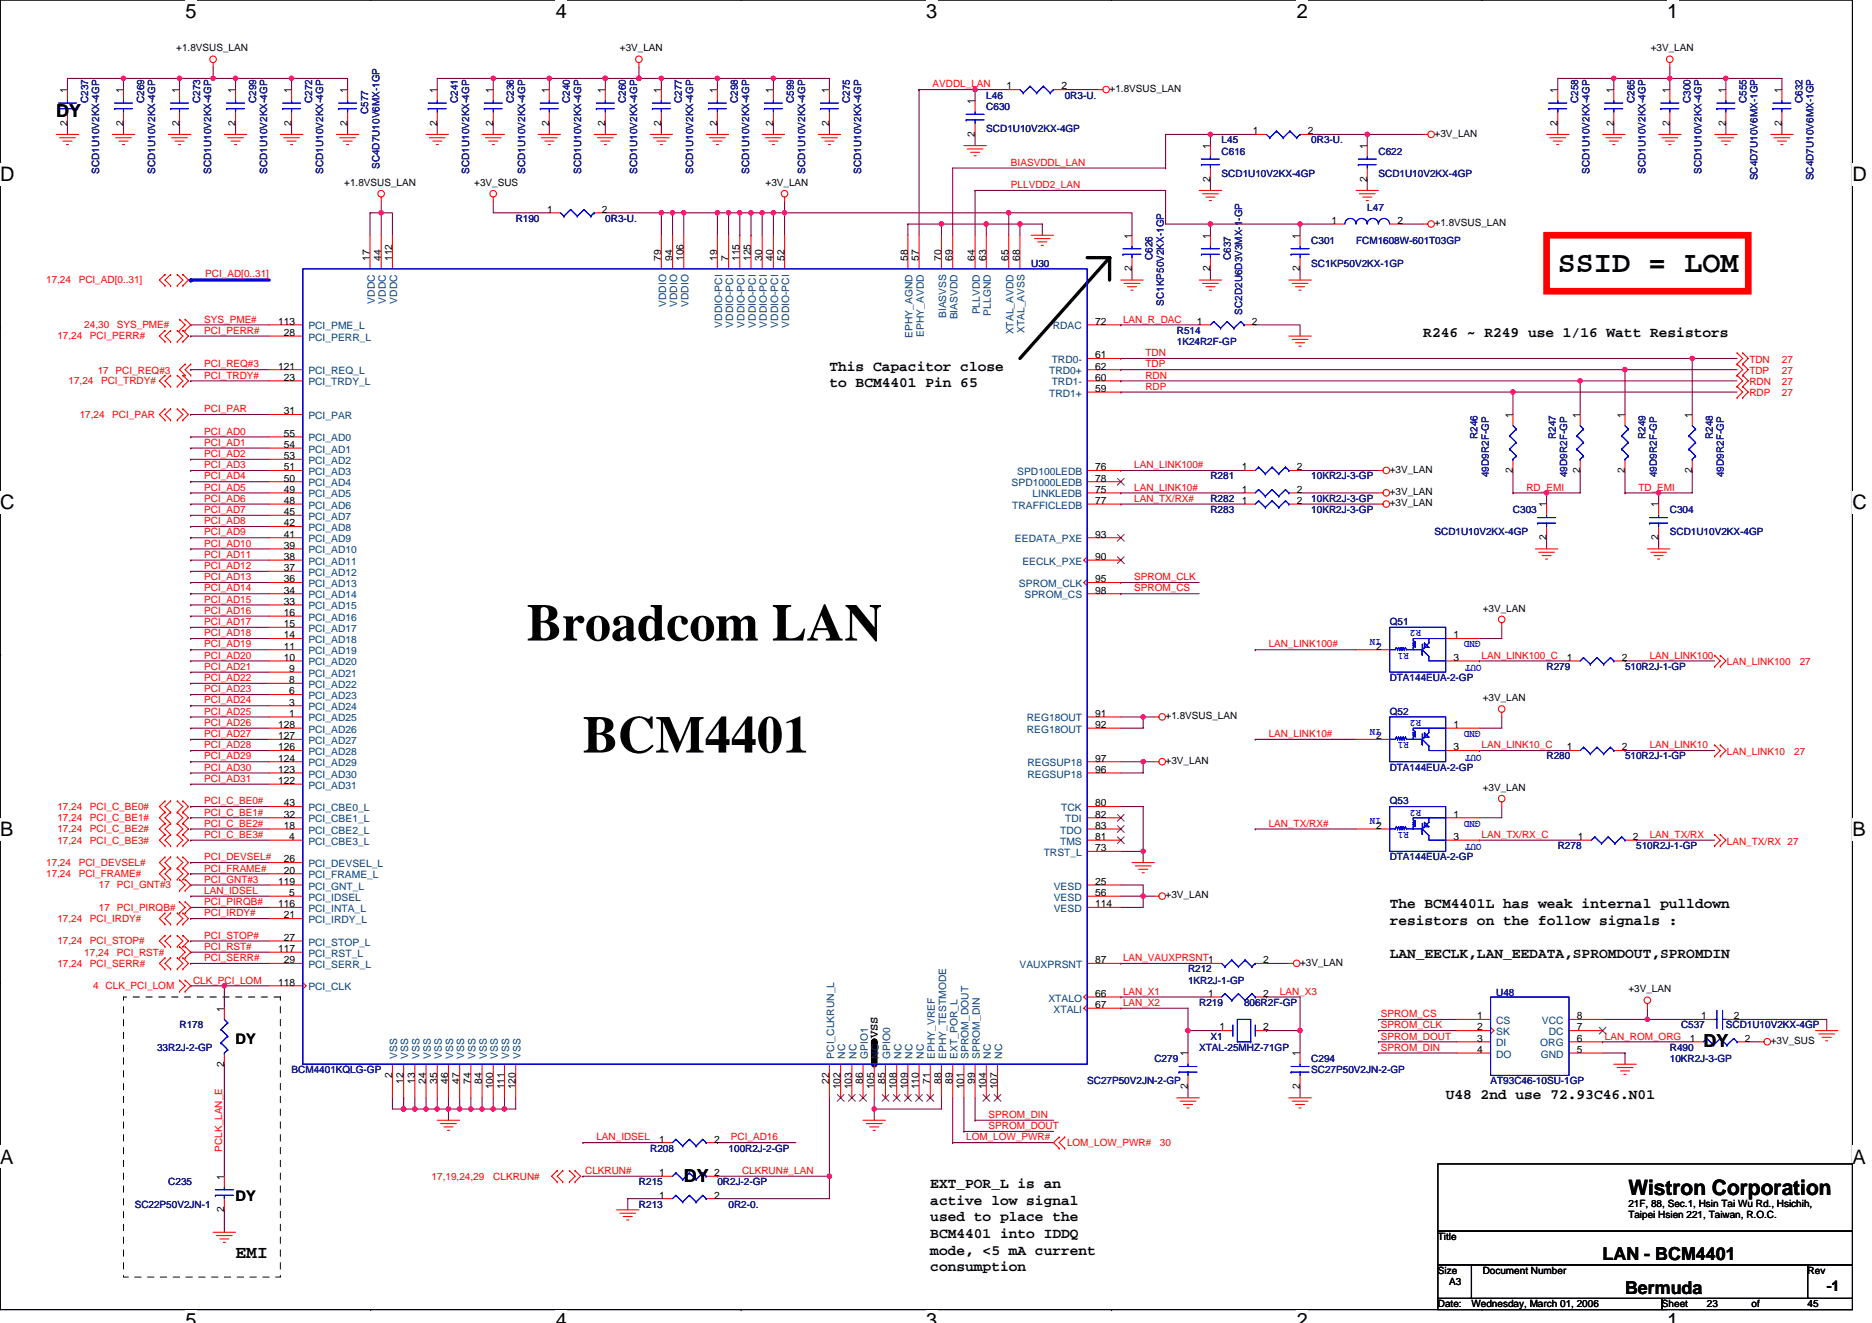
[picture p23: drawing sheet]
<svg xmlns="http://www.w3.org/2000/svg" width="297mm" height="210mm" viewBox="0 0 297 210" stroke-linecap="round" stroke-linejoin="round" font-family="sans-serif">
<defs><g id="words">
<g font-size="8.3">
<text x="83.6" y="101.7">Broadcom LAN</text>
<text x="92.5" y="119.4">BCM4401</text>
</g>
<text font-size="4.8" x="247.2" y="43.1">SSID = LOM</text>
<text font-size="3.4" x="258.4" y="189.6">Wistron Corporation</text>
<g font-size="3.2">
<text x="29.4" y="2.8">5</text>
<text x="88.2" y="2.8">4</text>
<text x="147" y="2.8">3</text>
<text x="205.8" y="2.8">2</text>
<text x="264.5" y="2.8">1</text>
<text x="0" y="28.8">D</text>
<text x="293.9" y="28.8">D</text>
<text x="0" y="80.8">C</text>
<text x="293.9" y="80.8">C</text>
<text x="0" y="132.7">B</text>
<text x="293.9" y="132.7">B</text>
<text x="0" y="184.7">A</text>
<text x="293.9" y="184.7">A</text>
<text x="29.4" y="210.7">5</text>
<text x="88.2" y="210.7">4</text>
<text x="147" y="210.7">3</text>
<text x="205.8" y="210.7">2</text>
<text x="264.5" y="210.7">1</text>
</g>
<g font-size="2.8">
<text x="8.9" y="18.6">DY</text>
<text x="270.3" y="166.2">DY</text>
<text x="108.5" y="187.6">DY</text>
<text x="37.4" y="199.7">EMI</text>
<text x="254.3" y="200">LAN - BCM4401</text>
<text x="257.8" y="205.3">Bermuda</text>
</g>
<g font-size="2.3">
<text x="225.8" y="53.5">R246 ~ R249 use 1/16 Watt Resistors</text>
<text x="131.6" y="58.8">This Capacitor close</text>
<text x="131.6" y="61.4">to BCM4401 Pin 65</text>
<text x="220.5" y="144.2">The BCM4401L has weak internal pulldown</text>
<text x="220.5" y="146.8">resistors on the follow signals :</text>
<text x="220.5" y="152">LAN_EECLK,LAN_EEDATA,SPROMDOUT,SPROMDIN</text>
<text x="37.4" y="165.7">DY</text>
<text x="229.4" y="174.4">U48 2nd use 72.93C46.N01</text>
<text x="37.4" y="190.6">DY</text>
<text x="147.6" y="188.6">EXT_POR_L is an</text>
<text x="147.6" y="191.2">active low signal</text>
<text x="147.6" y="193.9">used to place the</text>
<text x="147.6" y="196.5">BCM4401 into IDDQ</text>
<text x="147.6" y="199.1">mode, &lt;5 mA current</text>
<text x="147.6" y="201.7">consumption</text>
<text x="289.9" y="204.8">-1</text>
</g>
<text font-size="1.9" x="139.3" y="164.8" transform="rotate(-90 139.3 164.8)">VSS</text>
<g font-size="1.6">
<text x="28" y="8.2">+1.8VSUS_LAN</text>
<text x="98.4" y="8.2">+3V_LAN</text>
<text x="261.9" y="8.2">+3V_LAN</text>
<text x="10.7" y="14.8" transform="rotate(-90 10.7 14.8)">1</text>
<text x="19.6" y="14.8" transform="rotate(-90 19.6 14.8)">1</text>
<text x="28.5" y="14.8" transform="rotate(-90 28.5 14.8)">1</text>
<text x="37.4" y="14.8" transform="rotate(-90 37.4 14.8)">1</text>
<text x="46.2" y="14.8" transform="rotate(-90 46.2 14.8)">1</text>
<text x="55.1" y="14.8" transform="rotate(-90 55.1 14.8)">1</text>
<text x="69.4" y="14.8" transform="rotate(-90 69.4 14.8)">1</text>
<text x="78.2" y="14.8" transform="rotate(-90 78.2 14.8)">1</text>
<text x="87.1" y="14.8" transform="rotate(-90 87.1 14.8)">1</text>
<text x="96" y="14.8" transform="rotate(-90 96 14.8)">1</text>
<text x="104.9" y="14.8" transform="rotate(-90 104.9 14.8)">1</text>
<text x="113.8" y="14.8" transform="rotate(-90 113.8 14.8)">1</text>
<text x="122.7" y="14.8" transform="rotate(-90 122.7 14.8)">1</text>
<text x="131.6" y="14.8" transform="rotate(-90 131.6 14.8)">1</text>
<text x="154.7" y="16.5" transform="rotate(-90 154.7 16.5)">1</text>
<text x="159.7" y="14.2">1</text>
<text x="168.4" y="14.2">2</text>
<text x="176.1" y="14.6">+1.8VSUS_LAN</text>
<text x="247.2" y="14.8" transform="rotate(-90 247.2 14.8)">1</text>
<text x="256" y="14.8" transform="rotate(-90 256 14.8)">1</text>
<text x="264.9" y="14.8" transform="rotate(-90 264.9 14.8)">1</text>
<text x="273.8" y="14.8" transform="rotate(-90 273.8 14.8)">1</text>
<text x="282.7" y="14.8" transform="rotate(-90 282.7 14.8)">1</text>
<text x="10.7" y="19.9" transform="rotate(-90 10.7 19.9)">2</text>
<text x="19.6" y="19.9" transform="rotate(-90 19.6 19.9)">2</text>
<text x="28.5" y="19.9" transform="rotate(-90 28.5 19.9)">2</text>
<text x="37.4" y="19.9" transform="rotate(-90 37.4 19.9)">2</text>
<text x="46.2" y="19.9" transform="rotate(-90 46.2 19.9)">2</text>
<text x="55.1" y="19.9" transform="rotate(-90 55.1 19.9)">2</text>
<text x="69.4" y="19.9" transform="rotate(-90 69.4 19.9)">2</text>
<text x="78.2" y="19.9" transform="rotate(-90 78.2 19.9)">2</text>
<text x="87.1" y="19.9" transform="rotate(-90 87.1 19.9)">2</text>
<text x="96" y="19.9" transform="rotate(-90 96 19.9)">2</text>
<text x="104.9" y="19.9" transform="rotate(-90 104.9 19.9)">2</text>
<text x="113.8" y="19.9" transform="rotate(-90 113.8 19.9)">2</text>
<text x="122.7" y="19.9" transform="rotate(-90 122.7 19.9)">2</text>
<text x="131.6" y="19.9" transform="rotate(-90 131.6 19.9)">2</text>
<text x="154.7" y="21.7" transform="rotate(-90 154.7 21.7)">2</text>
<text x="192" y="23.6" transform="rotate(-90 192 23.6)">1</text>
<text x="198.8" y="21.3">1</text>
<text x="207.5" y="21.3">2</text>
<text x="216.9" y="23.6" transform="rotate(-90 216.9 23.6)">1</text>
<text x="227.6" y="21.7">+3V_LAN</text>
<text x="247.2" y="19.9" transform="rotate(-90 247.2 19.9)">2</text>
<text x="256" y="19.9" transform="rotate(-90 256 19.9)">2</text>
<text x="264.9" y="19.9" transform="rotate(-90 264.9 19.9)">2</text>
<text x="273.8" y="19.9" transform="rotate(-90 273.8 19.9)">2</text>
<text x="282.7" y="19.9" transform="rotate(-90 282.7 19.9)">2</text>
<text x="54.6" y="29.5">+1.8VSUS_LAN</text>
<text x="75.2" y="29.5">+3V_SUS</text>
<text x="121.5" y="29.5">+3V_LAN</text>
<text x="192" y="28.8" transform="rotate(-90 192 28.8)">2</text>
<text x="216.9" y="28.8" transform="rotate(-90 216.9 28.8)">2</text>
<text x="86.8" y="33.8">1</text>
<text x="95.5" y="33.8">2</text>
<text x="211.3" y="35.5">1</text>
<text x="221.8" y="35.5">2</text>
<text x="227.6" y="35.9">+1.8VSUS_LAN</text>
<text x="58.7" y="41.4" transform="rotate(-90 58.7 41.4)">17</text>
<text x="60.5" y="41.4" transform="rotate(-90 60.5 41.4)">44</text>
<text x="62.2" y="41.4" transform="rotate(-90 62.2 41.4)">112</text>
<text x="104.9" y="41.4" transform="rotate(-90 104.9 41.4)">79</text>
<text x="106.7" y="41.4" transform="rotate(-90 106.7 41.4)">94</text>
<text x="108.5" y="41.4" transform="rotate(-90 108.5 41.4)">106</text>
<text x="113.8" y="41.4" transform="rotate(-90 113.8 41.4)">19</text>
<text x="115.6" y="41.4" transform="rotate(-90 115.6 41.4)">7</text>
<text x="117.4" y="41.4" transform="rotate(-90 117.4 41.4)">115</text>
<text x="119.1" y="41.4" transform="rotate(-90 119.1 41.4)">125</text>
<text x="120.9" y="41.4" transform="rotate(-90 120.9 41.4)">30</text>
<text x="122.7" y="41.4" transform="rotate(-90 122.7 41.4)">40</text>
<text x="124.5" y="41.4" transform="rotate(-90 124.5 41.4)">52</text>
<text x="144" y="41.4" transform="rotate(-90 144 41.4)">58</text>
<text x="145.8" y="41.4" transform="rotate(-90 145.8 41.4)">57</text>
<text x="149.4" y="41.4" transform="rotate(-90 149.4 41.4)">70</text>
<text x="151.1" y="41.4" transform="rotate(-90 151.1 41.4)">69</text>
<text x="154.7" y="41.4" transform="rotate(-90 154.7 41.4)">64</text>
<text x="156.5" y="41.4" transform="rotate(-90 156.5 41.4)">63</text>
<text x="160" y="41.4" transform="rotate(-90 160 41.4)">65</text>
<text x="161.8" y="41.4" transform="rotate(-90 161.8 41.4)">68</text>
<text x="179.6" y="37.9" transform="rotate(-90 179.6 37.9)">1</text>
<text x="192" y="37.9" transform="rotate(-90 192 37.9)">1</text>
<text x="206.3" y="37.9" transform="rotate(-90 206.3 37.9)">1</text>
<text x="179.6" y="43.1" transform="rotate(-90 179.6 43.1)">2</text>
<text x="192" y="43.1" transform="rotate(-90 192 43.1)">2</text>
<text x="206.3" y="43.1" transform="rotate(-90 206.3 43.1)">2</text>
<text x="44.1" y="51.5">113</text>
<text x="45" y="53.3">28</text>
<text x="173.8" y="51.5">72</text>
<text x="189.9" y="51.5">1</text>
<text x="198.6" y="51.5">2</text>
<text x="44.1" y="58.7">121</text>
<text x="173.8" y="56.9">61</text>
<text x="173.8" y="58.7">62</text>
<text x="45" y="60.4">23</text>
<text x="45" y="65.8">31</text>
<text x="173.8" y="60.4">60</text>
<text x="173.8" y="62.2">59</text>
<text x="45" y="69.3">55</text>
<text x="45" y="71.1">54</text>
<text x="240" y="66.3" transform="rotate(-90 240 66.3)">1</text>
<text x="250.7" y="66.3" transform="rotate(-90 250.7 66.3)">1</text>
<text x="257.8" y="66.3" transform="rotate(-90 257.8 66.3)">1</text>
<text x="268.5" y="66.3" transform="rotate(-90 268.5 66.3)">1</text>
<text x="45" y="72.9">53</text>
<text x="45" y="74.7">51</text>
<text x="45" y="76.4">50</text>
<text x="173.8" y="74.7">76</text>
<text x="173.8" y="76.4">78</text>
<text x="197" y="74.7">1</text>
<text x="205.8" y="74.7">2</text>
<text x="220.5" y="75">+3V_LAN</text>
<text x="240" y="75.1" transform="rotate(-90 240 75.1)">2</text>
<text x="250.7" y="75.1" transform="rotate(-90 250.7 75.1)">2</text>
<text x="257.8" y="75.1" transform="rotate(-90 257.8 75.1)">2</text>
<text x="268.5" y="75.1" transform="rotate(-90 268.5 75.1)">2</text>
<text x="45" y="78.2">49</text>
<text x="45" y="80">48</text>
<text x="45" y="81.8">45</text>
<text x="45" y="83.5">42</text>
<text x="173.8" y="80">77</text>
<text x="173.8" y="78.2">75</text>
<text x="197" y="78.2">1</text>
<text x="197" y="80">1</text>
<text x="205.8" y="78.2">2</text>
<text x="205.8" y="80">2</text>
<text x="220.5" y="78.6">+3V_LAN</text>
<text x="220.5" y="80.4">+3V_LAN</text>
<text x="245.4" y="80.5" transform="rotate(-90 245.4 80.5)">1</text>
<text x="263.2" y="80.5" transform="rotate(-90 263.2 80.5)">1</text>
<text x="45" y="85.3">41</text>
<text x="45" y="87.1">39</text>
<text x="45" y="88.9">38</text>
<text x="173.8" y="88.9">90</text>
<text x="173.8" y="85.3">93</text>
<text x="245.4" y="85.7" transform="rotate(-90 245.4 85.7)">2</text>
<text x="263.2" y="85.7" transform="rotate(-90 263.2 85.7)">2</text>
<text x="45" y="90.7">37</text>
<text x="45" y="92.4">36</text>
<text x="45" y="94.2">34</text>
<text x="45" y="96">33</text>
<text x="173.8" y="94.2">98</text>
<text x="173.8" y="92.4">95</text>
<text x="45" y="97.8">16</text>
<text x="45" y="99.5">15</text>
<text x="45" y="101.3">14</text>
<text x="230.6" y="101.3">1</text>
<text x="235.3" y="97.1">+3V_LAN</text>
<text x="45" y="103.1">11</text>
<text x="45" y="104.9">10</text>
<text x="45.9" y="106.7">9</text>
<text x="218.4" y="103.1">2</text>
<text x="230.6" y="104.9">3</text>
<text x="248.6" y="104.9">1</text>
<text x="257.3" y="104.9">2</text>
<text x="45.9" y="108.4">8</text>
<text x="45.9" y="110.2">6</text>
<text x="45.9" y="112">3</text>
<text x="45.9" y="113.8">1</text>
<text x="173.8" y="113.8">91</text>
<text x="235.3" y="111.3">+3V_LAN</text>
<text x="44.1" y="115.5">128</text>
<text x="44.1" y="117.3">127</text>
<text x="44.1" y="119.1">126</text>
<text x="173.8" y="115.5">92</text>
<text x="185" y="114.2">+1.8VSUS_LAN</text>
<text x="218.4" y="117.3">2</text>
<text x="230.6" y="115.5">1</text>
<text x="230.6" y="119.1">3</text>
<text x="248.6" y="119.1">1</text>
<text x="257.3" y="119.1">2</text>
<text x="44.1" y="120.9">124</text>
<text x="44.1" y="122.7">123</text>
<text x="44.1" y="124.4">122</text>
<text x="173.8" y="122.7">96</text>
<text x="173.8" y="120.9">97</text>
<text x="185" y="121.3">+3V_LAN</text>
<text x="235.3" y="125.5">+3V_LAN</text>
<text x="45" y="128">43</text>
<text x="45" y="129.8">32</text>
<text x="45" y="131.6">18</text>
<text x="173.8" y="129.8">82</text>
<text x="173.8" y="128">80</text>
<text x="173.8" y="131.6">83</text>
<text x="218.4" y="131.6">2</text>
<text x="230.6" y="129.8">1</text>
<text x="45" y="136.9">26</text>
<text x="45.9" y="133.3">4</text>
<text x="173.8" y="135.1">73</text>
<text x="173.8" y="133.3">81</text>
<text x="230.6" y="133.3">3</text>
<text x="250.4" y="133.3">1</text>
<text x="259.1" y="133.3">2</text>
<text x="44.1" y="140.4">119</text>
<text x="44.1" y="144">116</text>
<text x="45" y="138.7">20</text>
<text x="45.9" y="142.2">5</text>
<text x="173.8" y="144">114</text>
<text x="173.8" y="142.2">56</text>
<text x="173.8" y="140.4">25</text>
<text x="185" y="142.6">+3V_LAN</text>
<text x="45" y="145.8">21</text>
<text x="45" y="149.3">27</text>
<text x="44.1" y="151.1">117</text>
<text x="45" y="152.9">29</text>
<text x="173.8" y="152.9">87</text>
<text x="200.4" y="152.9">2</text>
<text x="206.3" y="153.3">+3V_LAN</text>
<text x="35.6" y="160.5" transform="rotate(-90 35.6 160.5)">1</text>
<text x="44.1" y="156.4">118</text>
<text x="173.8" y="158.2">66</text>
<text x="173.8" y="160">67</text>
<text x="191.7" y="158.2">1</text>
<text x="200.4" y="158.2">2</text>
<text x="234.4" y="161.8">1</text>
<text x="250.2" y="161.8">8</text>
<text x="258.4" y="157.5">+3V_LAN</text>
<text x="269.9" y="161.8">1</text>
<text x="275.1" y="161.8">2</text>
<text x="188.5" y="167.7" transform="rotate(-90 188.5 167.7)">1</text>
<text x="193.5" y="163.6">1</text>
<text x="200.4" y="163.6">2</text>
<text x="206.3" y="167.7" transform="rotate(-90 206.3 167.7)">1</text>
<text x="234.4" y="163.6">2</text>
<text x="234.4" y="165.3">3</text>
<text x="234.4" y="167.1">4</text>
<text x="250.2" y="167.1">5</text>
<text x="250.2" y="163.6">7</text>
<text x="250.2" y="165.3">6</text>
<text x="268.2" y="165.3">1</text>
<text x="276.9" y="165.3">2</text>
<text x="281" y="165.7">+3V_SUS</text>
<text x="35.6" y="169.3" transform="rotate(-90 35.6 169.3)">2</text>
<text x="62.2" y="171.1" transform="rotate(-90 62.2 171.1)">2</text>
<text x="64" y="172" transform="rotate(-90 64 172)">12</text>
<text x="65.8" y="172" transform="rotate(-90 65.8 172)">13</text>
<text x="67.6" y="172" transform="rotate(-90 67.6 172)">24</text>
<text x="69.4" y="172" transform="rotate(-90 69.4 172)">35</text>
<text x="71.1" y="172" transform="rotate(-90 71.1 172)">46</text>
<text x="72.9" y="172" transform="rotate(-90 72.9 172)">47</text>
<text x="74.7" y="172" transform="rotate(-90 74.7 172)">74</text>
<text x="76.5" y="172" transform="rotate(-90 76.5 172)">84</text>
<text x="78.2" y="172.9" transform="rotate(-90 78.2 172.9)">100</text>
<text x="80" y="172.9" transform="rotate(-90 80 172.9)">111</text>
<text x="81.8" y="172.9" transform="rotate(-90 81.8 172.9)">120</text>
<text x="131.6" y="172" transform="rotate(-90 131.6 172)">22</text>
<text x="133.4" y="172.9" transform="rotate(-90 133.4 172.9)">102</text>
<text x="135.1" y="172.9" transform="rotate(-90 135.1 172.9)">103</text>
<text x="136.9" y="172" transform="rotate(-90 136.9 172)">86</text>
<text x="138.7" y="172.9" transform="rotate(-90 138.7 172.9)">105</text>
<text x="140.5" y="172" transform="rotate(-90 140.5 172)">85</text>
<text x="142.3" y="172.9" transform="rotate(-90 142.3 172.9)">108</text>
<text x="144" y="172.9" transform="rotate(-90 144 172.9)">109</text>
<text x="145.8" y="172.9" transform="rotate(-90 145.8 172.9)">110</text>
<text x="147.6" y="172" transform="rotate(-90 147.6 172)">71</text>
<text x="149.4" y="172" transform="rotate(-90 149.4 172)">88</text>
<text x="151.1" y="172" transform="rotate(-90 151.1 172)">89</text>
<text x="152.9" y="172.9" transform="rotate(-90 152.9 172.9)">101</text>
<text x="154.7" y="172" transform="rotate(-90 154.7 172)">99</text>
<text x="156.5" y="172.9" transform="rotate(-90 156.5 172.9)">104</text>
<text x="158.3" y="172.9" transform="rotate(-90 158.3 172.9)">107</text>
<text x="188.5" y="172.8" transform="rotate(-90 188.5 172.8)">2</text>
<text x="206.3" y="172.8" transform="rotate(-90 206.3 172.8)">2</text>
<text x="104.6" y="181.3">1</text>
<text x="113.3" y="181.3">2</text>
<text x="35.6" y="187.2" transform="rotate(-90 35.6 187.2)">1</text>
<text x="104.6" y="190.2">1</text>
<text x="104.6" y="186.7">1</text>
<text x="113.3" y="190.2">2</text>
<text x="113.3" y="186.7">2</text>
<text x="258.4" y="191.5">21F, 88, Sec.1, Hsin Tai Wu Rd., Hsichih,</text>
<text x="35.6" y="192.4" transform="rotate(-90 35.6 192.4)">2</text>
<text x="228.2" y="196.8">Title</text>
<text x="258.4" y="193.3">Taipei Hsien 221, Taiwan, R.O.C.</text>
<text x="228.2" y="202.2">Size</text>
<text x="229.9" y="203.9">A3</text>
<text x="235.3" y="202.2">Document Number</text>
<text x="286.8" y="202.2">Rev</text>
<text x="228.2" y="207.5">Date:</text>
<text x="233.5" y="207.5">Wednesday, March 01, 2006</text>
<text x="263.7" y="207.5">Sheet</text>
<text x="270.8" y="207.5">23</text>
<text x="277.9" y="207.5">of</text>
<text x="286.8" y="207.5">45</text>
</g>
<g font-size="1.6" fill="#000080">
<text x="14" y="16.4" transform="rotate(-90 14 16.4)">C237</text>
<text x="22.9" y="16.4" transform="rotate(-90 22.9 16.4)">C269</text>
<text x="31.7" y="16.4" transform="rotate(-90 31.7 16.4)">C273</text>
<text x="40.6" y="16.4" transform="rotate(-90 40.6 16.4)">C299</text>
<text x="49.5" y="16.4" transform="rotate(-90 49.5 16.4)">C272</text>
<text x="72.6" y="16.4" transform="rotate(-90 72.6 16.4)">C241</text>
<text x="81.5" y="16.4" transform="rotate(-90 81.5 16.4)">C236</text>
<text x="90.4" y="16.4" transform="rotate(-90 90.4 16.4)">C240</text>
<text x="99.3" y="16.4" transform="rotate(-90 99.3 16.4)">C260</text>
<text x="108.2" y="16.4" transform="rotate(-90 108.2 16.4)">C277</text>
<text x="117.1" y="16.4" transform="rotate(-90 117.1 16.4)">C298</text>
<text x="126" y="16.4" transform="rotate(-90 126 16.4)">C599</text>
<text x="134.9" y="16.4" transform="rotate(-90 134.9 16.4)">C275</text>
<text x="156.5" y="15.6">L46</text>
<text x="156.5" y="17.4">C630</text>
<text x="168.9" y="15.6">0R3-U.</text>
<text x="250.4" y="16.4" transform="rotate(-90 250.4 16.4)">C258</text>
<text x="259.3" y="16.4" transform="rotate(-90 259.3 16.4)">C265</text>
<text x="268.2" y="16.4" transform="rotate(-90 268.2 16.4)">C300</text>
<text x="277.1" y="16.4" transform="rotate(-90 277.1 16.4)">C555</text>
<text x="286" y="16.4" transform="rotate(-90 286 16.4)">C632</text>
<text x="58.4" y="18.1" transform="rotate(-90 58.4 18.1)">C577</text>
<text x="156.5" y="21">SCD1U10V2KX-4GP</text>
<text x="193.8" y="22.8">L45</text>
<text x="208.1" y="22.8">0R3-U.</text>
<text x="15.7" y="27.6" transform="rotate(-90 15.7 27.6)">SCD1U10V2KX-4GP</text>
<text x="24.6" y="27.6" transform="rotate(-90 24.6 27.6)">SCD1U10V2KX-4GP</text>
<text x="33.5" y="27.6" transform="rotate(-90 33.5 27.6)">SCD1U10V2KX-4GP</text>
<text x="42.4" y="27.6" transform="rotate(-90 42.4 27.6)">SCD1U10V2KX-4GP</text>
<text x="51.3" y="27.6" transform="rotate(-90 51.3 27.6)">SCD1U10V2KX-4GP</text>
<text x="60.2" y="26.8" transform="rotate(-90 60.2 26.8)">SC4D7U10V6MX-1GP</text>
<text x="74.4" y="27.6" transform="rotate(-90 74.4 27.6)">SCD1U10V2KX-4GP</text>
<text x="83.3" y="27.6" transform="rotate(-90 83.3 27.6)">SCD1U10V2KX-4GP</text>
<text x="92.2" y="27.6" transform="rotate(-90 92.2 27.6)">SCD1U10V2KX-4GP</text>
<text x="101.1" y="27.6" transform="rotate(-90 101.1 27.6)">SCD1U10V2KX-4GP</text>
<text x="110" y="27.6" transform="rotate(-90 110 27.6)">SCD1U10V2KX-4GP</text>
<text x="118.9" y="27.6" transform="rotate(-90 118.9 27.6)">SCD1U10V2KX-4GP</text>
<text x="127.8" y="27.6" transform="rotate(-90 127.8 27.6)">SCD1U10V2KX-4GP</text>
<text x="136.6" y="27.6" transform="rotate(-90 136.6 27.6)">SCD1U10V2KX-4GP</text>
<text x="193.8" y="24.5">C616</text>
<text x="193.8" y="28.1">SCD1U10V2KX-4GP</text>
<text x="218.7" y="24.5">C622</text>
<text x="218.7" y="28.1">SCD1U10V2KX-4GP</text>
<text x="252.2" y="27.6" transform="rotate(-90 252.2 27.6)">SCD1U10V2KX-4GP</text>
<text x="261.1" y="27.6" transform="rotate(-90 261.1 27.6)">SCD1U10V2KX-4GP</text>
<text x="270" y="27.6" transform="rotate(-90 270 27.6)">SCD1U10V2KX-4GP</text>
<text x="278.9" y="28.6" transform="rotate(-90 278.9 28.6)">SC4D7U10V6MX-1GP</text>
<text x="287.8" y="28.6" transform="rotate(-90 287.8 28.6)">SC4D7U10V6MX-1GP</text>
<text x="81.8" y="35.2">R190</text>
<text x="96.1" y="35.2">0R3-U.</text>
<text x="217" y="33.4">L47</text>
<text x="182.9" y="41.3" transform="rotate(-90 182.9 41.3)">C626</text>
<text x="195.3" y="41.3" transform="rotate(-90 195.3 41.3)">C637</text>
<text x="208.1" y="38.8">C301</text>
<text x="215.2" y="38.8">FCM1608W-601T03GP</text>
<text x="163.6" y="42.3">U30</text>
<text x="208.1" y="42.3">SC1KP50V2KX-1GP</text>
<text x="184.7" y="48.5" transform="rotate(-90 184.7 48.5)">SC1KP50V2KX-1GP</text>
<text x="186.7" y="53">R514</text>
<text x="197.1" y="50" transform="rotate(-90 197.1 50)">SC2D2U6D3V3MX-1-GP</text>
<text x="186.7" y="54.8">1K24R2F-GP</text>
<text x="234.4" y="69.7" transform="rotate(-90 234.4 69.7)">R246</text>
<text x="246.9" y="69.7" transform="rotate(-90 246.9 69.7)">R247</text>
<text x="261.1" y="69.7" transform="rotate(-90 261.1 69.7)">R249</text>
<text x="271.8" y="69.7" transform="rotate(-90 271.8 69.7)">R248</text>
<text x="192.1" y="76.1">R281</text>
<text x="208.1" y="76.1">10KR2J-3-GP</text>
<text x="236.2" y="75.7" transform="rotate(-90 236.2 75.7)">49D9R2F-GP</text>
<text x="248.7" y="75.7" transform="rotate(-90 248.7 75.7)">49D9R2F-GP</text>
<text x="262.9" y="75.7" transform="rotate(-90 262.9 75.7)">49D9R2F-GP</text>
<text x="273.6" y="75.7" transform="rotate(-90 273.6 75.7)">49D9R2F-GP</text>
<text x="192.1" y="79.7">R282</text>
<text x="192.1" y="81.4">R283</text>
<text x="208.1" y="79.7">10KR2J-3-GP</text>
<text x="208.1" y="81.4">10KR2J-3-GP</text>
<text x="240.1" y="81.4">C303</text>
<text x="265" y="81.4">C304</text>
<text x="227.6" y="85">SCD1U10V2KX-4GP</text>
<text x="265" y="85">SCD1U10V2KX-4GP</text>
<text x="220.5" y="99.2">Q51</text>
<text x="245.4" y="106.3">R279</text>
<text x="257.8" y="106.3">510R2J-1-GP</text>
<text x="220.5" y="108.1">DTA144EUA-2-GP</text>
<text x="220.5" y="113.4">Q52</text>
<text x="220.5" y="122.3">DTA144EUA-2-GP</text>
<text x="245.4" y="120.5">R280</text>
<text x="257.8" y="120.5">510R2J-1-GP</text>
<text x="220.5" y="127.7">Q53</text>
<text x="220.5" y="136.5">DTA144EUA-2-GP</text>
<text x="247.2" y="134.8">R278</text>
<text x="259.6" y="134.8">510R2J-1-GP</text>
<text x="188.5" y="154.3">R212</text>
<text x="188.5" y="156.1">1KR2J-1-GP</text>
<text x="190.3" y="159.7">R219</text>
<text x="197.4" y="159.7">806R2F-GP</text>
<text x="237.4" y="158.1">U48</text>
<text x="24.9" y="166.8">33R2J-2-GP</text>
<text x="28.5" y="163.2">R178</text>
<text x="190.3" y="166.8">XTAL-25MHZ-71GP</text>
<text x="192.1" y="165">X1</text>
<text x="265" y="166.8">R490</text>
<text x="266.7" y="163.2">C537</text>
<text x="273.9" y="163.2">SCD1U10V2KX-4GP</text>
<text x="46.3" y="170.3">BCM4401KQLG-GP</text>
<text x="172.5" y="172.1">SC27P50V2JN-2-GP</text>
<text x="183.2" y="168.6">C279</text>
<text x="208.1" y="168.6">C294</text>
<text x="208.1" y="170.3">SC27P50V2JN-2-GP</text>
<text x="236.5" y="172.1">AT93C46-10SU-1GP</text>
<text x="265" y="168.6">10KR2J-3-GP</text>
<text x="103.2" y="182.8">R208</text>
<text x="115.6" y="182.8">100R2J-2-GP</text>
<text x="21.4" y="191.7">SC22P50V2JN-1</text>
<text x="26.7" y="188.1">C235</text>
<text x="101.4" y="191.7">R213</text>
<text x="101.4" y="188.1">R215</text>
<text x="113.8" y="188.1">0R2J-2-GP</text>
<text x="115.6" y="191.7">0R2-0.</text>
</g>
<g font-size="1.6" fill="#f00">
<text x="148" y="13.9">AVDDL_LAN</text>
<text x="160.4" y="26.3">BIASVDDL_LAN</text>
<text x="160.4" y="29.9">PLLVDD2_LAN</text>
<text x="7.3" y="45">17,24</text>
<text x="12.5" y="45">PCI_AD[0..31]</text>
<text x="32.6" y="43.9">PCI_AD[0..31]</text>
<text x="9.1" y="53.9">17,24</text>
<text x="13.4" y="52.1">24,30</text>
<text x="14.3" y="53.9">PCI_PERR#</text>
<text x="18.5" y="52.1">SYS_PME#</text>
<text x="32.4" y="53">PCI_PERR#</text>
<text x="32.4" y="51.2">SYS_PME#</text>
<text x="178.2" y="51.2">LAN_R_DAC</text>
<text x="15.5" y="59.4">17 PCI_REQ#3</text>
<text x="32.4" y="58.3">PCI_REQ#3</text>
<text x="181.8" y="58.3">TDP</text>
<text x="181.8" y="56.5">TDN</text>
<text x="277.6" y="57.6">TDN</text>
<text x="277.6" y="59.4">TDP</text>
<text x="282.7" y="57.6">27</text>
<text x="282.7" y="59.4">27</text>
<text x="10.9" y="61">17,24</text>
<text x="16" y="61">PCI_TRDY#</text>
<text x="32.4" y="60.1">PCI_TRDY#</text>
<text x="32.4" y="65.4">PCI_PAR</text>
<text x="181.8" y="61.9">RDP</text>
<text x="181.8" y="60.1">RDN</text>
<text x="277.6" y="61.2">RDN</text>
<text x="277.6" y="62.9">RDP</text>
<text x="282.7" y="61.2">27</text>
<text x="282.7" y="62.9">27</text>
<text x="12.7" y="66.3">17,24</text>
<text x="17.8" y="66.3">PCI_PAR</text>
<text x="32.4" y="69">PCI_AD0</text>
<text x="32.4" y="70.8">PCI_AD1</text>
<text x="32.4" y="76.1">PCI_AD4</text>
<text x="32.4" y="77.9">PCI_AD5</text>
<text x="32.4" y="72.5">PCI_AD2</text>
<text x="32.4" y="74.3">PCI_AD3</text>
<text x="180" y="74.3">LAN_LINK100#</text>
<text x="180" y="77.9">LAN_LINK10#</text>
<text x="242.2" y="77.9">RD_EMI</text>
<text x="260" y="77.9">TD_EMI</text>
<text x="32.4" y="79.7">PCI_AD6</text>
<text x="32.4" y="81.4">PCI_AD7</text>
<text x="32.4" y="83.2">PCI_AD8</text>
<text x="180" y="79.7">LAN_TX/RX#</text>
<text x="32.4" y="85">PCI_AD9</text>
<text x="32.4" y="86.8">PCI_AD10</text>
<text x="32.4" y="88.5">PCI_AD11</text>
<text x="32.4" y="90.3">PCI_AD12</text>
<text x="32.4" y="92.1">PCI_AD13</text>
<text x="32.4" y="93.9">PCI_AD14</text>
<text x="32.4" y="95.7">PCI_AD15</text>
<text x="180" y="92.1">SPROM_CLK</text>
<text x="180" y="93.9">SPROM_CS</text>
<text x="32.4" y="97.4">PCI_AD16</text>
<text x="32.4" y="99.2">PCI_AD17</text>
<text x="32.4" y="101">PCI_AD18</text>
<text x="32.4" y="102.8">PCI_AD19</text>
<text x="32.4" y="104.5">PCI_AD20</text>
<text x="32.4" y="106.3">PCI_AD21</text>
<text x="201.3" y="102.8">LAN_LINK100#</text>
<text x="235.1" y="104.5">LAN_LINK100_C</text>
<text x="261.8" y="104.5">LAN_LINK100</text>
<text x="274" y="105.6">LAN_LINK100</text>
<text x="285.6" y="105.6">27</text>
<text x="32.4" y="111.7">PCI_AD24</text>
<text x="32.4" y="113.4">PCI_AD25</text>
<text x="32.4" y="108.1">PCI_AD22</text>
<text x="32.4" y="109.9">PCI_AD23</text>
<text x="32.4" y="115.2">PCI_AD26</text>
<text x="32.4" y="117">PCI_AD27</text>
<text x="32.4" y="118.8">PCI_AD28</text>
<text x="201.3" y="117">LAN_LINK10#</text>
<text x="235.1" y="118.8">LAN_LINK10_C</text>
<text x="261.8" y="118.8">LAN_LINK10</text>
<text x="274" y="119.8">LAN_LINK10</text>
<text x="284.7" y="119.8">27</text>
<text x="32.4" y="120.5">PCI_AD29</text>
<text x="32.4" y="122.3">PCI_AD30</text>
<text x="32.4" y="124.1">PCI_AD31</text>
<text x="9.1" y="128.5">17,24</text>
<text x="9.1" y="130.3">17,24</text>
<text x="14.3" y="128.5">PCI_C_BE0#</text>
<text x="14.3" y="130.3">PCI_C_BE1#</text>
<text x="32.4" y="127.7">PCI_C_BE0#</text>
<text x="32.4" y="129.4">PCI_C_BE1#</text>
<text x="32.4" y="131.2">PCI_C_BE2#</text>
<text x="201.3" y="131.2">LAN_TX/RX#</text>
<text x="7.3" y="137.4">17,24</text>
<text x="9.1" y="132.1">17,24</text>
<text x="9.1" y="133.9">17,24</text>
<text x="12.5" y="137.4">PCI_DEVSEL#</text>
<text x="14.3" y="132.1">PCI_C_BE2#</text>
<text x="14.3" y="133.9">PCI_C_BE3#</text>
<text x="32.4" y="133">PCI_C_BE3#</text>
<text x="32.4" y="136.5">PCI_DEVSEL#</text>
<text x="235.1" y="133">LAN_TX/RX_C</text>
<text x="261.8" y="133">LAN_TX/RX</text>
<text x="274" y="134">LAN_TX/RX 27</text>
<text x="7.3" y="139.2">17,24</text>
<text x="12.5" y="139.2">PCI_FRAME#</text>
<text x="15.7" y="141">17 PCI_GNT#3</text>
<text x="32.4" y="140.1">PCI_GNT#3</text>
<text x="32.4" y="138.3">PCI_FRAME#</text>
<text x="32.4" y="143.7">PCI_PIRQB#</text>
<text x="32.4" y="141.9">LAN_IDSEL</text>
<text x="9.1" y="146.3">17,24</text>
<text x="9.1" y="149.9">17,24</text>
<text x="14.3" y="146.3">PCI_IRDY#</text>
<text x="14.3" y="149.9">PCI_STOP#</text>
<text x="15.7" y="144.5">17 PCI_PIRQB#</text>
<text x="32.4" y="149">PCI_STOP#</text>
<text x="32.4" y="145.4">PCI_IRDY#</text>
<text x="9.1" y="153.4">17,24</text>
<text x="13.4" y="151.7">17,24</text>
<text x="14.3" y="153.4">PCI_SERR#</text>
<text x="18.5" y="151.7">PCI_RST#</text>
<text x="32.4" y="152.5">PCI_SERR#</text>
<text x="32.4" y="150.8">PCI_RST#</text>
<text x="178.2" y="152.5">LAN_VAUXPRSNT1</text>
<text x="14.8" y="157">4 CLK_PCI_LOM</text>
<text x="30.6" y="156.1">CLK_PCI_LOM</text>
<text x="178.2" y="157.9">LAN_X1</text>
<text x="178.2" y="159.7">LAN_X2</text>
<text x="203.1" y="157.9">LAN_X3</text>
<text x="219.1" y="161.4">SPROM_CS</text>
<text x="219.1" y="166.8">SPROM_DIN</text>
<text x="219.1" y="165">SPROM_DOUT</text>
<text x="219.1" y="163.2">SPROM_CLK</text>
<text x="254.7" y="165">LAN_ROM_ORG</text>
<text x="156.9" y="177.4">SPROM_DIN</text>
<text x="156.9" y="179.2">SPROM_DOUT</text>
<text x="35.2" y="182.8" transform="rotate(-90 35.2 182.8)">PCLK_LAN_E</text>
<text x="94.6" y="181">LAN_IDSEL</text>
<text x="116" y="181">PCI_AD16</text>
<text x="153.3" y="181">LOM_LOW_PWR#</text>
<text x="169.3" y="181.9">LOM_LOW_PWR#</text>
<text x="184.1" y="181.9">30</text>
<text x="68.5" y="187.2">17,19,24,29</text>
<text x="78.3" y="187.2">CLKRUN#</text>
<text x="92.9" y="186.3">CLKRUN#</text>
<text x="117.7" y="186.3">CLKRUN#_LAN</text>
</g>
<g font-size="1.6" fill="#004080">
<text x="48.9" y="52.3">PCI_PME_L</text>
<text x="59.5" y="48.2" transform="rotate(-90 59.5 48.2)">VDDC</text>
<text x="61.2" y="48.2" transform="rotate(-90 61.2 48.2)">VDDC</text>
<text x="63" y="48.2" transform="rotate(-90 63 48.2)">VDDC</text>
<text x="105.7" y="48.7" transform="rotate(-90 105.7 48.7)">VDDIO</text>
<text x="107.5" y="48.7" transform="rotate(-90 107.5 48.7)">VDDIO</text>
<text x="109.2" y="48.7" transform="rotate(-90 109.2 48.7)">VDDIO</text>
<text x="114.6" y="52" transform="rotate(-90 114.6 52)">VDDIO-PCI</text>
<text x="116.3" y="52" transform="rotate(-90 116.3 52)">VDDIO-PCI</text>
<text x="118.1" y="52" transform="rotate(-90 118.1 52)">VDDIO-PCI</text>
<text x="119.9" y="52" transform="rotate(-90 119.9 52)">VDDIO-PCI</text>
<text x="121.7" y="52" transform="rotate(-90 121.7 52)">VDDIO-PCI</text>
<text x="123.5" y="52" transform="rotate(-90 123.5 52)">VDDIO-PCI</text>
<text x="125.2" y="52" transform="rotate(-90 125.2 52)">VDDIO-PCI</text>
<text x="144.8" y="53.6" transform="rotate(-90 144.8 53.6)">EPHY_AGND</text>
<text x="146.6" y="53.4" transform="rotate(-90 146.6 53.4)">EPHY_AVDD</text>
<text x="150.1" y="50.5" transform="rotate(-90 150.1 50.5)">BIASVSS</text>
<text x="151.9" y="50.7" transform="rotate(-90 151.9 50.7)">BIASVDD</text>
<text x="155.5" y="49.9" transform="rotate(-90 155.5 49.9)">PLLVDD</text>
<text x="157.2" y="50.1" transform="rotate(-90 157.2 50.1)">PLLGND</text>
<text x="160.8" y="53.1" transform="rotate(-90 160.8 53.1)">XTAL_AVDD</text>
<text x="162.6" y="52.9" transform="rotate(-90 162.6 52.9)">XTAL_AVSS</text>
<text x="167" y="52.3">RDAC</text>
<text x="48.9" y="54.1">PCI_PERR_L</text>
<text x="48.9" y="59.4">PCI_REQ_L</text>
<text x="166.5" y="59.4">TRD0+</text>
<text x="166.9" y="57.6">TRD0-</text>
<text x="48.9" y="61.2">PCI_TRDY_L</text>
<text x="166.5" y="62.9">TRD1+</text>
<text x="166.9" y="61.2">TRD1-</text>
<text x="48.9" y="70.1">PCI_AD0</text>
<text x="48.9" y="71.8">PCI_AD1</text>
<text x="48.9" y="66.5">PCI_PAR</text>
<text x="48.9" y="73.6">PCI_AD2</text>
<text x="48.9" y="75.4">PCI_AD3</text>
<text x="48.9" y="77.2">PCI_AD4</text>
<text x="160.5" y="77.2">SPD1000LEDB</text>
<text x="161.4" y="75.4">SPD100LEDB</text>
<text x="48.9" y="79">PCI_AD5</text>
<text x="48.9" y="80.7">PCI_AD6</text>
<text x="48.9" y="82.5">PCI_AD7</text>
<text x="160.6" y="80.7">TRAFFICLEDB</text>
<text x="163.8" y="79">LINKLEDB</text>
<text x="48.9" y="84.3">PCI_AD8</text>
<text x="48.9" y="86.1">PCI_AD9</text>
<text x="48.9" y="87.8">PCI_AD10</text>
<text x="48.9" y="89.6">PCI_AD11</text>
<text x="161.1" y="86.1">EEDATA_PXE</text>
<text x="162.2" y="89.6">EECLK_PXE</text>
<text x="48.9" y="91.4">PCI_AD12</text>
<text x="48.9" y="93.2">PCI_AD13</text>
<text x="48.9" y="95">PCI_AD14</text>
<text x="161.7" y="93.2">SPROM_CLK</text>
<text x="162.6" y="95">SPROM_CS</text>
<text x="48.9" y="96.7">PCI_AD15</text>
<text x="48.9" y="98.5">PCI_AD16</text>
<text x="48.9" y="100.3">PCI_AD17</text>
<text x="48.9" y="102.1">PCI_AD18</text>
<text x="48.9" y="103.8">PCI_AD19</text>
<text x="48.9" y="105.6">PCI_AD20</text>
<text x="48.9" y="107.4">PCI_AD21</text>
<text x="48.9" y="109.2">PCI_AD22</text>
<text x="48.9" y="111">PCI_AD23</text>
<text x="48.9" y="112.7">PCI_AD24</text>
<text x="48.9" y="114.5">PCI_AD25</text>
<text x="48.9" y="116.3">PCI_AD26</text>
<text x="48.9" y="118.1">PCI_AD27</text>
<text x="48.9" y="119.8">PCI_AD28</text>
<text x="162.9" y="116.3">REG18OUT</text>
<text x="162.9" y="114.5">REG18OUT</text>
<text x="48.9" y="121.6">PCI_AD29</text>
<text x="48.9" y="123.4">PCI_AD30</text>
<text x="48.9" y="125.2">PCI_AD31</text>
<text x="163" y="123.4">REGSUP18</text>
<text x="163" y="121.6">REGSUP18</text>
<text x="48.9" y="128.7">PCI_CBE0_L</text>
<text x="48.9" y="130.5">PCI_CBE1_L</text>
<text x="168.4" y="128.7">TCK</text>
<text x="169" y="130.5">TDI</text>
<text x="48.9" y="132.3">PCI_CBE2_L</text>
<text x="48.9" y="134.1">PCI_CBE3_L</text>
<text x="48.9" y="137.6">PCI_DEVSEL_L</text>
<text x="165.6" y="135.8">TRST_L</text>
<text x="168.2" y="132.3">TDO</text>
<text x="168.2" y="134.1">TMS</text>
<text x="48.9" y="139.4">PCI_FRAME_L</text>
<text x="48.9" y="141.2">PCI_GNT_L</text>
<text x="48.9" y="143">PCI_IDSEL</text>
<text x="167.2" y="143">VESD</text>
<text x="167.2" y="141.2">VESD</text>
<text x="48.9" y="144.7">PCI_INTA_L</text>
<text x="48.9" y="146.5">PCI_IRDY_L</text>
<text x="167.2" y="144.7">VESD</text>
<text x="48.9" y="150.1">PCI_STOP_L</text>
<text x="48.9" y="151.8">PCI_RST_L</text>
<text x="48.9" y="153.6">PCI_SERR_L</text>
<text x="161.8" y="153.6">VAUXPRSNT</text>
<text x="48.9" y="157.2">PCI_CLK</text>
<text x="166.4" y="159">XTALO</text>
<text x="167.2" y="160.7">XTALI</text>
<text x="237.4" y="162.5">CS</text>
<text x="237.4" y="164.3">SK</text>
<text x="237.4" y="166.1">DI</text>
<text x="237.4" y="167.9">DO</text>
<text x="244.4" y="166.1">ORG</text>
<text x="244.5" y="167.9">GND</text>
<text x="244.7" y="162.5">VCC</text>
<text x="245.7" y="164.3">DC</text>
<text x="63" y="168" transform="rotate(-90 63 168)">VSS</text>
<text x="64.8" y="168" transform="rotate(-90 64.8 168)">VSS</text>
<text x="66.6" y="168" transform="rotate(-90 66.6 168)">VSS</text>
<text x="68.3" y="168" transform="rotate(-90 68.3 168)">VSS</text>
<text x="70.1" y="168" transform="rotate(-90 70.1 168)">VSS</text>
<text x="71.9" y="168" transform="rotate(-90 71.9 168)">VSS</text>
<text x="73.7" y="168" transform="rotate(-90 73.7 168)">VSS</text>
<text x="75.5" y="168" transform="rotate(-90 75.5 168)">VSS</text>
<text x="77.2" y="168" transform="rotate(-90 77.2 168)">VSS</text>
<text x="79" y="168" transform="rotate(-90 79 168)">VSS</text>
<text x="80.8" y="168" transform="rotate(-90 80.8 168)">VSS</text>
<text x="82.6" y="168" transform="rotate(-90 82.6 168)">VSS</text>
<text x="132.4" y="168" transform="rotate(-90 132.4 168)">PCI_CLKRUN_L</text>
<text x="134.1" y="168" transform="rotate(-90 134.1 168)">NC</text>
<text x="135.9" y="168" transform="rotate(-90 135.9 168)">NC</text>
<text x="137.7" y="168" transform="rotate(-90 137.7 168)">GPIO1</text>
<text x="139.5" y="168" transform="rotate(-90 139.5 168)">NC</text>
<text x="141.2" y="168" transform="rotate(-90 141.2 168)">GPIO0</text>
<text x="143" y="168" transform="rotate(-90 143 168)">NC</text>
<text x="144.8" y="168" transform="rotate(-90 144.8 168)">NC</text>
<text x="146.6" y="168" transform="rotate(-90 146.6 168)">NC</text>
<text x="148.4" y="168" transform="rotate(-90 148.4 168)">EPHY_VREF</text>
<text x="150.1" y="168" transform="rotate(-90 150.1 168)">EPHY_TESTMODE</text>
<text x="151.9" y="168" transform="rotate(-90 151.9 168)">EXT_POR_L</text>
<text x="153.7" y="168" transform="rotate(-90 153.7 168)">SPROM_DOUT</text>
<text x="155.5" y="168" transform="rotate(-90 155.5 168)">SPROM_DIN</text>
<text x="157.2" y="168" transform="rotate(-90 157.2 168)">NC</text>
<text x="159" y="168" transform="rotate(-90 159 168)">NC</text>
</g>
<g font-size="1.6" fill="#00f">
<text x="219.1" y="101.5" transform="rotate(180 219.1 101.5)">IN</text>
<text x="225.5" y="100" transform="rotate(180 225.5 100)">R2</text>
<text x="234.9" y="101.8" transform="rotate(180 234.9 101.8)">GND</text>
<text x="223.5" y="103.6" transform="rotate(180 223.5 103.6)">R1</text>
<text x="235.1" y="105.5" transform="rotate(180 235.1 105.5)">OUT</text>
<text x="219.1" y="115.7" transform="rotate(180 219.1 115.7)">IN</text>
<text x="223.5" y="117.8" transform="rotate(180 223.5 117.8)">R1</text>
<text x="225.5" y="114.3" transform="rotate(180 225.5 114.3)">R2</text>
<text x="234.9" y="116" transform="rotate(180 234.9 116)">GND</text>
<text x="235.1" y="119.8" transform="rotate(180 235.1 119.8)">OUT</text>
<text x="219.1" y="129.9" transform="rotate(180 219.1 129.9)">IN</text>
<text x="225.5" y="128.5" transform="rotate(180 225.5 128.5)">R2</text>
<text x="234.9" y="130.3" transform="rotate(180 234.9 130.3)">GND</text>
<text x="223.5" y="132" transform="rotate(180 223.5 132)">R1</text>
<text x="235.1" y="134" transform="rotate(180 235.1 134)">OUT</text>
</g>
</g></defs>
<path d="M0 0h293.9v207.9h-293.9z" fill="none" stroke="#000" stroke-width=".17"/>
<g fill="#fff">
<path d="M29.4 0h1.8v3.5h-1.8z"/>
<path d="M29.4 207.9h1.8v2h-1.8z"/>
</g>
<path d="M58.8 0h.1M58.8 207.9h.1" fill="none" stroke="#000" stroke-width=".17"/>
<g fill="#fff">
<path d="M88.2 0h1.8v3.5h-1.8z"/>
<path d="M88.2 207.9h1.8v2h-1.8z"/>
</g>
<path d="M117.6 0h.1M117.6 207.9h.1" fill="none" stroke="#000" stroke-width=".17"/>
<g fill="#fff">
<path d="M147 0h1.7v3.5h-1.7z"/>
<path d="M147 207.9h1.7v2h-1.7z"/>
</g>
<path d="M176.4 0h.1M176.4 207.9h.1" fill="none" stroke="#000" stroke-width=".17"/>
<g fill="#fff">
<path d="M205.8 0h1.7v3.5h-1.7z"/>
<path d="M205.8 207.9h1.7v2h-1.7z"/>
</g>
<path d="M235.2 0h.1M235.2 207.9h.1" fill="none" stroke="#000" stroke-width=".17"/>
<g fill="#fff">
<path d="M264.5 0h1.8v3.5h-1.8z"/>
<path d="M264.5 207.9h1.8v2h-1.8z"/>
<path d="M0 26h2.3v3.5h-2.3z"/>
<path d="M293.9 26h2.3v3.5h-2.3z"/>
<path d="M0 77.9h2.3v3.5h-2.3z"/>
<path d="M293.9 77.9h2.3v3.5h-2.3z"/>
</g>
<path d="M0 52h.1M293.9 52h.1" fill="none" stroke="#000" stroke-width=".17"/>
<g fill="#fff">
<path d="M0 129.9h2.1v3.5h-2.1z"/>
<path d="M293.9 129.9h2.1v3.5h-2.1z"/>
</g>
<path d="M0 103.9h.1M293.9 103.9h.1" fill="none" stroke="#000" stroke-width=".17"/>
<path d="M0 103.9h.1" fill="none" stroke="#000" stroke-width=".16"/>
<g fill="#fff">
<path d="M0 181.9h2.2v3.5h-2.2z"/>
<path d="M293.9 181.9h2.2v3.5h-2.2z"/>
</g>
<path d="M0 155.9h.1M293.9 155.9h.1M228.2 184.7h65.7v10.7h-65.7zM228.2 195.4h65.7v5.3h-65.7zM228.2 200.7h5.3v5.4h-5.3zM228.2 206.1h35.5v1.8h-35.5zM233.5 200.7h53.3v5.4h-53.3zM263.7 206.1h30.2v1.8h-30.2zM286.8 200.7h7.1v5.4h-7.1z" fill="none" stroke="#000" stroke-width=".17"/>
<g fill="none" stroke="#800040" stroke-width=".17">
<path d="M10.7 19.6v1.7M19.6 12.4h-8.9v1.8M19.6 19.6v1.7M19.6 12.4v1.8M19.6 12.4h35.6v1.8M19.6 12.4h.1M28.5 19.6v1.7M28.5 12.4v1.8M28.5 12.4h.1M33.8 10.7v1.7M33.8 12.4h.1M37.4 19.6v1.7"/>
<path d="M37.4 12.4v1.8M37.4 12.4h.1M46.3 19.6v1.7M46.3 12.4v1.8M46.3 12.4h.1M55.2 19.6v1.7M69.4 19.6v1.7M78.3 12.4h-8.9v1.8M78.3 19.6v1.7M78.3 12.4v1.8M78.3 12.4h.1M78.3 12.4h35.5"/>
<path d="M87.2 19.6v1.7M87.2 12.4v1.8M87.2 12.4h.1M96.1 19.6v1.7M96.1 12.4v1.8M96.1 12.4h.1M101.4 12.4h.1M101.4 10.7v1.7M104.9 19.6v1.7M104.9 12.4v1.8M113.8 19.6v1.7M113.8 12.4v1.8"/>
<path d="M113.8 12.4h17.8v1.8M113.8 12.4h.1M122.7 19.6v1.7M122.7 14.2h.1M122.7 12.4v1.8M131.6 19.6v1.7M145.8 14.2v23.1M145.8 14.2h.1M145.8 14.2h14.3M154.7 14.2h.1M154.7 14.2v1.8M168.9 14.2h5.4"/>
<path d="M247.2 19.6v1.7M256.1 12.4h-8.9v1.8M256.1 19.6v1.7M256.1 12.4v1.8M256.1 12.4h26.6v1.8M256.1 12.4h.1M265 19.6v1.7M265 12.4v1.8M265 12.4h.1M265 10.7v1.7M273.9 19.6v1.7M273.9 12.4v1.8"/>
<path d="M273.9 12.4h.1M282.7 19.6v1.7M60.5 33.8h-1.8v3.5M60.5 33.8h.1M60.5 33.8v3.5M60.5 33.8h1.8v3.5M60.5 32v1.8M78.3 32v1.8h8.9M96.1 33.8h10.6M104.9 33.8v3.5M104.9 33.8h.1M106.7 33.8h.1"/>
<path d="M106.7 33.8v3.5M106.7 33.8h1.8v3.5M108.5 33.8h7.1M113.8 33.8v3.5M113.8 33.8h.1M115.6 33.8h.1M115.6 33.8v3.5M115.6 33.8h1.8v3.5M117.4 37.3h.1M117.4 33.8h1.8v3.5M119.2 37.3h.1M119.2 33.8h1.7v3.5"/>
<path d="M120.9 33.8h1.8M122.7 33.8h.1M122.7 33.8v3.5M122.7 33.8h1.8v3.5M124.5 32v1.8h35.6M149.4 35.6h-5.3v1.7M149.4 35.6v1.7M149.4 35.6h16v1.7M149.4 35.6h.1M154.7 21.3v1.8M154.7 30.2v7.1M154.7 30.2h.1"/>
<path d="M154.7 30.2h30.3v5.4h7.1M156.5 35.6h.1M156.5 35.6v1.7M160.1 33.8h.1M160.1 33.8v3.5M160.1 33.8h19.5v3.5M161.8 35.6v1.7M161.8 35.6h.1M185 26.7h-33.8v10.6M185 26.7h.1M192.1 35.6h.1M192.1 35.6v1.7"/>
<path d="M192.1 28.4v1.8M192.1 21.3h.1M192.1 21.3v1.8M192.1 21.3h-7.1v5.4M192.1 35.6h14.2M192.1 21.3h7.1M208.1 21.3h8.9v1.8M211.6 35.6h-5.3v1.7M217 21.3h.1M217 28.4v1.8M217 21.3h8.8M222.3 35.6h3.5"/>
<path d="M30.3 58.7h.1M30.3 53.3h.1M30.3 51.6h.1M30.3 58.7h12.4M30.3 53.3h12.4M30.3 51.6h12.4M177.8 51.6h.1M177.8 58.7h80v7.1M177.8 58.7h.1M177.8 56.9h90.7v8.9M177.8 56.9h.1M177.8 51.6h12.5"/>
<path d="M179.6 42.7v1.7M192.1 42.7v1.7M199.2 51.6h7.1v1.7M206.3 42.7v1.7M257.8 58.7h.1M257.8 58.7h17.8M268.5 56.9h.1M268.5 56.9h7.1M30.3 76.5h.1M30.3 78.2h.1M30.3 69.3h.1M30.3 71.1h.1"/>
<path d="M30.3 72.9h.1M30.3 74.7h.1M30.3 60.5h.1M30.3 65.8h.1M30.3 76.5h12.4M30.3 78.2h12.4M30.3 69.3h12.4M30.3 71.1h12.4M30.3 72.9h12.4M30.3 74.7h12.4M30.3 60.5h12.4M30.3 65.8h12.4"/>
<path d="M177.8 74.7h.1M177.8 78.2h.1M177.8 62.2h62.3v3.6M177.8 62.2h.1M177.8 60.5h72.9v5.3M177.8 60.5h.1M177.8 78.2h19.6M177.8 74.7h19.6M206.3 74.7h12.4M206.3 78.2h12.4M240.1 74.7v3.5M240.1 78.2h.1"/>
<path d="M240.1 62.2h.1M240.1 78.2h5.3M240.1 62.2h35.5M245.4 78.2h.1M245.4 78.2v1.8M250.7 74.7v3.5h-5.3M250.7 60.5h.1M250.7 60.5h24.9M257.8 74.7v3.5M257.8 78.2h.1M257.8 78.2h5.4M263.2 78.2h.1"/>
<path d="M263.2 78.2v1.8M268.5 74.7v3.5h-5.3M30.3 80h.1M30.3 81.8h.1M30.3 83.6h.1M30.3 85.3h.1M30.3 87.1h.1M30.3 88.9h.1M30.3 97.8h.1M30.3 99.6h.1M30.3 90.7h.1M30.3 92.5h.1"/>
<path d="M30.3 94.2h.1M30.3 96h.1M30.3 80h12.4M30.3 81.8h12.4M30.3 83.6h12.4M30.3 85.3h12.4M30.3 87.1h12.4M30.3 88.9h12.4M30.3 97.8h12.4M30.3 99.6h12.4M30.3 90.7h12.4M30.3 92.5h12.4"/>
<path d="M30.3 94.2h12.4M30.3 96h12.4M177.8 92.5h.1M177.8 94.2h.1M177.8 80h.1M177.8 80h19.6M177.8 92.5h12.5M177.8 94.2h12.5M206.3 80h12.4M238.3 99.6v1.7h-3.6M245.4 85.3v1.8M263.2 85.3v1.8"/>
<path d="M30.3 112h.1M30.3 113.8h.1M30.3 115.6h.1M30.3 117.3h.1M30.3 119.1h.1M30.3 101.3h.1M30.3 103.1h.1M30.3 104.9h.1M30.3 106.7h.1M30.3 108.5h.1M30.3 110.2h.1M30.3 112h12.4"/>
<path d="M30.3 113.8h12.4M30.3 115.6h12.4M30.3 117.3h12.4M30.3 119.1h12.4M30.3 101.3h12.4M30.3 103.1h12.4M30.3 104.9h12.4M30.3 106.7h12.4M30.3 108.5h12.4M30.3 110.2h12.4M177.8 113.8h3.6M181.4 113.8v1.8h-3.6"/>
<path d="M181.4 113.8h.1M181.4 113.8h1.8M199.2 117.3h.1M199.2 103.1h.1M199.2 117.3h16M199.2 103.1h16M234.7 119.1h.1M234.7 104.9h.1M234.7 119.1h14.3M234.7 104.9h14.3M238.3 113.8v1.8h-3.6M257.8 119.1h.1"/>
<path d="M257.8 104.9h.1M257.8 119.1h14.3M257.8 104.9h14.3M30.3 128h.1M30.3 129.8h.1M30.3 131.6h.1M30.3 133.3h.1M30.3 120.9h.1M30.3 122.7h.1M30.3 124.5h.1M30.3 138.7h.1M30.3 136.9h.1"/>
<path d="M30.3 128h12.4M30.3 129.8h12.4M30.3 131.6h12.4M30.3 133.3h12.4M30.3 120.9h12.4M30.3 122.7h12.4M30.3 124.5h12.4M30.3 138.7h12.4M30.3 136.9h12.4M177.8 135.1h3.6M177.8 128h3.6v7.1M177.8 120.9h3.6"/>
<path d="M181.4 135.1h.1M181.4 120.9v1.8h-3.6M181.4 120.9h.1M181.4 120.9h1.8M181.4 135.1v1.8M199.2 131.6h.1M199.2 131.6h16M234.7 133.3h.1M234.7 133.3h16M238.3 128v1.8h-3.6M259.6 133.3h.1M259.6 133.3h12.5"/>
<path d="M30.3 140.5h.1M30.3 152.9h.1M30.3 149.4h.1M30.3 145.8h.1M30.3 144h.1M30.3 151.1h.1M30.3 142.2h.1M30.3 156.5h.1M30.3 140.5h12.4M30.3 152.9h12.4M30.3 149.4h12.4M30.3 145.8h12.4"/>
<path d="M30.3 144h12.4M30.3 151.1h12.4M30.3 156.5h12.4M30.3 142.2h12.4M35.6 156.5h.1M35.6 156.5v3.5M177.8 158.2h.1M177.8 152.9h.1M177.8 140.5h3.6v1.7M177.8 142.2h3.6M177.8 152.9h14.3M177.8 158.2h14.3"/>
<path d="M181.4 142.2h.1M181.4 142.2v1.8h-3.6M181.4 142.2h1.8M201 158.2h.1M201 158.2h5.3v5.4M201 152.9h3.5M35.6 168.9h.1M35.6 168.9v17.8M62.3 174.2v1.8h1.7M64 174.2h.1M64 176h.1M64 174.2v1.8"/>
<path d="M64 176h16M65.8 174.2v1.8M65.8 176h.1M67.6 174.2v1.8M67.6 176h.1M69.4 174.2v1.8M69.4 176h.1M71.2 174.2v1.8M71.2 176h.1M71.2 176v1.8M72.9 174.2v1.8M72.9 176h.1"/>
<path d="M74.7 174.2v1.8M74.7 176h.1M76.5 174.2v1.8M76.5 176h.1M78.3 174.2v1.8M78.3 176h.1M80 174.2h.1M80 174.2v1.8M81.8 174.2v1.8h-1.8M131.6 174.2v12.5M138.7 176v1.8M138.7 176h.1"/>
<path d="M138.7 174.2v1.8M149.4 174.2v1.8h-10.7M151.2 174.2v7.2M152.9 179.6h.1M152.9 174.2v5.4M152.9 179.6h14.3M154.7 177.8h.1M154.7 174.2v3.6M154.7 177.8h12.5M177.8 160h.1M177.8 160h10.7v3.6M188.5 163.6v3.5"/>
<path d="M188.5 163.6h.1M188.5 172.5v1.7M188.5 163.6h5.3M201 163.6h5.3v3.5M201 163.6h.1M206.3 172.5v1.7M218.7 167.1h.1M218.7 165.4h.1M218.7 163.6h.1M218.7 161.8h.1M218.7 163.6h12.5M218.7 165.4h12.5"/>
<path d="M218.7 161.8h12.5M218.7 167.1h12.5M254.3 165.4h.1M254.3 161.8h7.1M254.3 165.4h14.2M254.3 167.1h3.5M257.8 167.1v1.8M257.8 167.1h.1M261.4 161.8h.1M261.4 160v1.8M261.4 161.8h8.9M275.6 161.8h14.3v1.8"/>
<path d="M277.4 165.4h1.8M35.6 192v3.6M92.5 181.4h.1M92.5 186.7h.1M92.5 181.4h12.4M92.5 186.7h12.4M104.9 190.2h-5.3v1.8M113.8 181.4h.1M113.8 186.7h.1M113.8 181.4h12.5M113.8 186.7h17.8M131.6 186.7v3.5h-17.8"/>
<path d="M151.2 181.4h.1M151.2 181.4h16"/>
</g>
<path d="M30.3 44.4h.1M30.3 44.4h12.4" fill="none" stroke="#00f" stroke-width=".53"/>
<g fill="#f0f" stroke="#f0f" stroke-width=".17">
<circle cx="35.6" cy="156.5" r=".35"/>
<circle cx="64" cy="176" r=".35"/>
<circle cx="80" cy="176" r=".35"/>
<circle cx="65.8" cy="176" r=".35"/>
<circle cx="76.5" cy="176" r=".35"/>
<circle cx="74.7" cy="176" r=".35"/>
<circle cx="72.9" cy="176" r=".35"/>
<circle cx="71.1" cy="176" r=".35"/>
<circle cx="69.4" cy="176" r=".35"/>
<circle cx="67.6" cy="176" r=".35"/>
<circle cx="78.3" cy="176" r=".35"/>
<circle cx="138.7" cy="176" r=".35"/>
<circle cx="131.6" cy="186.7" r=".35"/>
<circle cx="206.3" cy="163.6" r=".35"/>
<circle cx="188.5" cy="163.6" r=".35"/>
<circle cx="181.4" cy="142.2" r=".35"/>
<circle cx="181.4" cy="135.1" r=".35"/>
<circle cx="181.4" cy="120.9" r=".35"/>
<circle cx="181.4" cy="113.8" r=".35"/>
<circle cx="261.4" cy="161.8" r=".35"/>
<circle cx="245.4" cy="78.2" r=".35"/>
<circle cx="263.2" cy="78.2" r=".35"/>
<circle cx="240.1" cy="62.2" r=".35"/>
<circle cx="250.7" cy="60.4" r=".35"/>
<circle cx="257.8" cy="58.7" r=".35"/>
<circle cx="268.5" cy="56.9" r=".35"/>
<circle cx="206.3" cy="35.5" r=".35"/>
<circle cx="192.1" cy="35.5" r=".35"/>
<circle cx="192.1" cy="21.3" r=".35"/>
<circle cx="154.7" cy="14.2" r=".35"/>
<circle cx="156.5" cy="35.5" r=".35"/>
<circle cx="161.8" cy="35.5" r=".35"/>
<circle cx="149.4" cy="35.5" r=".35"/>
<circle cx="115.6" cy="33.8" r=".35"/>
<circle cx="117.4" cy="33.8" r=".35"/>
<circle cx="119.2" cy="33.8" r=".35"/>
<circle cx="120.9" cy="33.8" r=".35"/>
<circle cx="122.7" cy="33.8" r=".35"/>
<circle cx="124.5" cy="33.8" r=".35"/>
<circle cx="160" cy="33.8" r=".35"/>
<circle cx="216.9" cy="21.3" r=".35"/>
<circle cx="60.5" cy="33.8" r=".35"/>
<circle cx="106.7" cy="33.8" r=".35"/>
<circle cx="108.5" cy="33.8" r=".35"/>
<circle cx="113.8" cy="33.8" r=".35"/>
<circle cx="46.3" cy="12.4" r=".35"/>
<circle cx="19.6" cy="12.4" r=".35"/>
<circle cx="28.5" cy="12.4" r=".35"/>
<circle cx="33.8" cy="12.4" r=".35"/>
<circle cx="37.4" cy="12.4" r=".35"/>
<circle cx="101.4" cy="12.4" r=".35"/>
<circle cx="96" cy="12.4" r=".35"/>
<circle cx="87.1" cy="12.4" r=".35"/>
<circle cx="122.7" cy="12.4" r=".35"/>
<circle cx="104.9" cy="12.4" r=".35"/>
<circle cx="113.8" cy="12.4" r=".35"/>
<circle cx="78.3" cy="12.4" r=".35"/>
<circle cx="273.8" cy="12.4" r=".35"/>
<circle cx="256.1" cy="12.4" r=".35"/>
<circle cx="264.9" cy="12.4" r=".35"/>
<circle cx="104.9" cy="33.8" r=".35"/>
</g>
<g fill="none" stroke="#f00" stroke-width=".17">
<path d="M10.7 14.2v1.8M10.7 17.8v1.8M19.6 14.2v1.8M19.6 17.8v1.8M28.5 14.2v1.8M28.5 17.8v1.8M33.8 9.9v.8M37.4 14.2v1.8M37.4 17.8v1.8M46.3 14.2v1.8M46.3 17.8v1.8M55.2 14.2v1.8"/>
<path d="M55.2 17.8v1.8M69.4 14.2v1.8M69.4 17.8v1.8M78.3 14.2v1.8M78.3 17.8v1.8M87.2 14.2v1.8M87.2 17.8v1.8M96.1 14.2v1.8M96.1 17.8v1.8M101.4 9.9v.8M104.9 14.2v1.8M104.9 17.8v1.8"/>
<path d="M113.8 14.2v1.8M113.8 17.8v1.8M122.7 14.2v1.8M122.7 17.8v1.8M131.6 14.2v1.8M131.6 17.8v1.8M154.7 16v1.8M154.7 19.6v1.7M160.1 14.2h1.7M167.2 14.2h1.7M174.3 14.2h.7M247.2 14.2v1.8"/>
<path d="M247.2 17.8v1.8M256.1 14.2v1.8M256.1 17.8v1.8M265 9.9v.8M265 14.2v1.8M265 17.8v1.8M273.9 14.2v1.8M273.9 17.8v1.8M282.7 14.2v1.8M282.7 17.8v1.8M8.9 21.3h3.6M9.5 21.9h2.5"/>
<path d="M10 22.4h1.4M10.5 22.9h.4M17.8 21.3h3.6M18.3 21.9h2.5M18.9 22.4h1.4M19.4 22.9h.4M26.7 21.3h3.6M27.2 21.9h2.5M27.8 22.4h1.4M28.3 22.9h.4M35.6 21.3h3.6M36.1 21.9h2.5"/>
<path d="M36.7 22.4h1.4M37.2 22.9h.3M44.5 21.3h3.5M45 21.9h2.5M45.5 22.4h1.5M46.1 22.9h.3M53.4 21.3h3.5M53.9 21.9h2.5M54.4 22.4h1.5M55 22.9h.3M58.7 37.3v5.4M60.5 31.3v.7"/>
<path d="M60.5 37.3v5.4M62.3 37.3v5.4M67.6 21.3h3.6M68.1 21.9h2.5M68.7 22.4h1.4M69.2 22.9h.4M76.5 21.3h3.5M77 21.9h2.5M77.6 22.4h1.4M78.1 22.9h.3M78.3 31.3v.7M85.4 21.3h3.5"/>
<path d="M85.9 21.9h2.5M86.4 22.4h1.5M87 22.9h.3M87.2 33.8h1.7M94.3 21.3h3.5M94.3 33.8h1.8M94.8 21.9h2.5M95.3 22.4h1.5M95.9 22.9h.3M103.2 21.3h3.5M103.7 21.9h2.5M104.2 22.4h1.5"/>
<path d="M104.8 22.9h.3M104.9 37.3v5.4M106.7 37.3v5.4M108.5 37.3v5.4M112.1 21.3h3.5M112.6 21.9h2.5M113.1 22.4h1.5M113.7 22.9h.3M113.8 37.3v5.4M115.6 37.3v5.4M117.4 37.3v5.4M119.2 37.3v5.4"/>
<path d="M120.9 21.3h3.6M120.9 37.3v5.4M121.5 21.9h2.5M122 22.4h1.4M122.6 22.9h.3M122.7 37.3v5.4M124.5 31.3v.7M124.5 37.3v5.4M129.8 21.3h3.6M130.4 21.9h2.5M130.9 22.4h1.4M131.4 22.9h.4"/>
<path d="M144.1 37.3v5.4M145.8 37.3v5.4M149.4 37.3v5.4M151.2 37.3v5.4M152.9 23.1h3.6M153.5 23.6h2.5M154 24.2h1.4M154.6 24.7h.3M154.7 37.3v5.4M156.5 37.3v5.4M160.1 37.3v5.4M161.8 37.3v5.4"/>
<path d="M163.6 37.3h3.6M164.1 37.9h2.5M164.7 38.4h1.4M165.2 38.9h.4M179.6 37.3v1.8M190.3 30.2h3.5M190.8 30.8h2.5M191.3 31.3h1.5M191.9 31.8h.3M192.1 23.1v1.8M192.1 26.7v1.7M192.1 37.3v1.8"/>
<path d="M199.2 21.3h1.8M206.3 21.3h1.8M206.3 37.3v1.8M211.6 35.6h1.8M215.2 30.2h3.5M215.7 30.8h2.5M216.2 31.3h1.5M216.8 31.8h.3M217 23.1v1.8M217 26.7v1.7M220.5 35.6h1.8M225.8 35.6h.8"/>
<path d="M225.8 21.3h.8M245.4 21.3h3.6M245.9 21.9h2.5M246.5 22.4h1.4M247 22.9h.4M254.3 21.3h3.5M254.8 21.9h2.5M255.4 22.4h1.4M255.9 22.9h.3M263.2 21.3h3.5M263.7 21.9h2.5M264.2 22.4h1.5"/>
<path d="M264.8 22.9h.3M272.1 21.3h3.5M272.6 21.9h2.5M273.1 22.4h1.5M273.7 22.9h.3M281 21.3h3.5M281.5 21.9h2.5M282 22.4h1.5M282.6 22.9h.3M26.2 54.2h.1M26.2 52.5h.1M26.2 45.3h.1"/>
<path d="M26.2 43.6h.1M26.2 59.6h.1M26.2 52.5l-.9 .8 .9 .9M26.2 43.6l-.9 .8 .9 .9M26.2 59.6l-.9 .9 .9 .8M27.1 52.5h.1M27.1 54.2h.1M27.1 43.6h.1M27.1 45.3h.1M27.1 59.6h.1M27.1 52.5l-.9 .8 .9 .9M27.1 43.6l-.9 .8 .9 .9"/>
<path d="M27.1 59.6l-.9 .9 .9 .8M28.1 54.2h.1M28.1 52.5h.1M28.1 45.3h.1M28.1 43.6h.1M28.1 59.6h.1M28.1 52.5l.9 .8-.9 .9M28.1 43.6l.9 .8-.9 .9M28.1 59.6l.9 .9-.9 .8M28.5 52.5h.1M28.5 50.7h.1M28.5 50.7l.9 .9-.9 .9"/>
<path d="M29 54.2h.1M29 52.5h.1M29 45.3h.1M29 43.6h.1M29 59.6h.1M29 52.5l.9 .8-.9 .9M29 43.6l.9 .8-.9 .9M29 59.6l.9 .9-.9 .8M29.4 57.8h.1M29.4 59.6h.1M29.4 50.7h.1M29.4 52.5h.1"/>
<path d="M29.4 57.8l-.9 .9 .9 .9M29.4 50.7l.9 .9-.9 .9M30.3 57.8h.1M30.3 59.6h.1M30.3 57.8l-.9 .9 .9 .9M42.7 51.6h5.3M42.7 53.3h5.3M42.7 58.7h5.3M172.5 51.6h5.3M172.5 58.7h5.3M172.5 56.9h5.3M177.8 44.4h3.6"/>
<path d="M178.4 45h2.5M178.9 45.5h1.4M179.4 46.1h.4M179.6 40.9v1.8M190.3 44.4h3.5M190.3 51.6h1.8M190.8 45h2.5M191.3 45.5h1.5M191.9 46.1h.3M192.1 40.9v1.8M197.4 51.6h1.8M204.5 53.3h3.6"/>
<path d="M204.5 44.4h3.6M205 53.9h2.5M205 45h2.5M205.6 54.4h1.4M205.6 45.5h1.4M206.1 54.9h.4M206.1 46.1h.4M206.3 40.9v1.8M275.6 56h.1M275.6 57.8h.1M275.6 59.6h.1M275.6 56l.9 .9-.9 .9"/>
<path d="M275.6 57.8l.9 .9-.9 .9M275.6 59.6l.9 .9-.9 .8M276.5 56h.1M276.5 57.8h.1M276.5 59.6h.1M276.5 56l.9 .9-.9 .9M276.5 57.8l.9 .9-.9 .9M276.5 59.6l.9 .9-.9 .8M26.2 61.3h.1M26.2 66.7h.1M26.2 64.9h.1M26.2 64.9l-.9 .9 .9 .9"/>
<path d="M27.1 61.3h.1M27.1 64.9h.1M27.1 66.7h.1M27.1 64.9l-.9 .9 .9 .9M28.1 61.3h.1M28.1 66.7h.1M28.1 64.9h.1M28.1 64.9l.9 .9-.9 .9M29 61.3h.1M29 66.7h.1M29 64.9h.1M29 64.9l.9 .9-.9 .9"/>
<path d="M42.7 78.2h5.3M42.7 74.7h5.3M42.7 69.3h5.3M42.7 71.1h5.3M42.7 72.9h5.3M42.7 76.5h5.3M42.7 60.5h5.3M42.7 65.8h5.3M172.5 78.2h5.3M172.5 74.7h5.3M172.5 76.5h5.3M172.5 60.5h5.3"/>
<path d="M172.5 62.2h5.3M197.4 78.2h1.8M197.4 74.7h1.8M204.5 78.2h1.8M204.5 74.7h1.8M218.7 74.7h.8M218.7 78.2h.8M240.1 65.8v1.8M240.1 72.9v1.8M250.7 65.8v1.8M250.7 72.9v1.8M257.8 65.8v1.8"/>
<path d="M257.8 72.9v1.8M268.5 65.8v1.8M268.5 72.9v1.8M275.6 61.3h.1M275.6 63.1h.1M275.6 61.3l.9 .9-.9 .9M276.5 61.3h.1M276.5 63.1h.1M276.5 61.3l.9 .9-.9 .9M42.7 80h5.3M42.7 81.8h5.3M42.7 83.6h5.3"/>
<path d="M42.7 85.3h5.3M42.7 87.1h5.3M42.7 88.9h5.3M42.7 90.7h5.3M42.7 92.5h5.3M42.7 94.2h5.3M42.7 96h5.3M42.7 97.8h5.3M42.7 99.6h5.3M172.5 80h5.3M172.5 85.3h5.3M172.5 88.9h5.3"/>
<path d="M172.5 92.5h5.3M172.5 94.2h5.3M172.5 88.4l-.5 .5 .5 .5M172.5 91.9l-.5 .6 .5 .5M197.4 80h1.8M204.5 80h1.8M218.7 80h.8M238.3 98.8v.8M243.6 87.1h3.6M244.2 87.7h2.5M244.7 88.2h1.4M245.2 88.7h.4"/>
<path d="M245.4 80v1.8M245.4 83.6v1.7M261.4 87.1h3.6M261.9 87.7h2.5M262.5 88.2h1.4M263 88.7h.4M263.2 80v1.8M263.2 83.6v1.7M42.7 103.1h5.3M42.7 101.3h5.3M42.7 104.9h5.3M42.7 117.3h5.3"/>
<path d="M42.7 115.6h5.3M42.7 119.1h5.3M42.7 106.7h5.3M42.7 108.5h5.3M42.7 110.2h5.3M42.7 112h5.3M42.7 113.8h5.3M172.5 115.6h5.3M172.5 113.8h5.3M183.2 113.8h.7M215.2 103.1h5.3M215.2 117.3h5.3"/>
<path d="M229.4 101.3h5.3M229.4 104.9h5.3M229.4 115.6h5.3M229.4 119.1h5.3M238.3 113.1v.7M249 104.9h1.7M249 119.1h1.7M256.1 104.9h1.7M256.1 119.1h1.7M272.1 104h.1M272.1 105.8h.1M272.1 118.2h.1"/>
<path d="M272.1 104l.9 .9-.9 .9M272.1 118.2l.9 .9-.9 .9M273 104h.1M273 105.8h.1M273 118.2h.1M273 104l.9 .9-.9 .9M273 118.2l.9 .9-.9 .9M26.2 128.9h.1M26.2 127.1h.1M26.2 130.7h.1M26.2 132.5h.1M26.2 134.2h.1"/>
<path d="M26.2 137.8h.1M26.2 136h.1M26.2 139.6h.1M26.2 127.1l-.9 .9 .9 .9M26.2 128.9l-.9 .9 .9 .9M26.2 130.7l-.9 .9 .9 .9M26.2 132.5l-.9 .8 .9 .9M26.2 136l-.9 .9 .9 .9M26.2 137.8l-.9 .9 .9 .9M27.1 127.1h.1M27.1 128.9h.1M27.1 130.7h.1"/>
<path d="M27.1 132.5h.1M27.1 134.2h.1M27.1 136h.1M27.1 137.8h.1M27.1 139.6h.1M27.1 127.1l-.9 .9 .9 .9M27.1 128.9l-.9 .9 .9 .9M27.1 130.7l-.9 .9 .9 .9M27.1 132.5l-.9 .8 .9 .9M27.1 136l-.9 .9 .9 .9M27.1 137.8l-.9 .9 .9 .9M28.1 128.9h.1"/>
<path d="M28.1 127.1h.1M28.1 130.7h.1M28.1 132.5h.1M28.1 134.2h.1M28.1 137.8h.1M28.1 136h.1M28.1 139.6h.1M28.1 127.1l.9 .9-.9 .9M28.1 128.9l.9 .9-.9 .9M28.1 130.7l.9 .9-.9 .9M28.1 132.5l.9 .8-.9 .9M28.1 136l.9 .9-.9 .9"/>
<path d="M28.1 137.8l.9 .9-.9 .9M28.5 139.6h.1M28.5 139.6l.9 .9-.9 .9M29 128.9h.1M29 127.1h.1M29 130.7h.1M29 132.5h.1M29 134.2h.1M29 137.8h.1M29 136h.1M29 139.6h.1M29 127.1l.9 .9-.9 .9"/>
<path d="M29 128.9l.9 .9-.9 .9M29 130.7l.9 .9-.9 .9M29 132.5l.9 .8-.9 .9M29 136l.9 .9-.9 .9M29 137.8l.9 .9-.9 .9M29.4 139.6h.1M29.4 139.6l.9 .9-.9 .9M42.7 131.6h5.3M42.7 129.8h5.3M42.7 133.3h5.3M42.7 120.9h5.3M42.7 122.7h5.3"/>
<path d="M42.7 124.5h5.3M42.7 128h5.3M42.7 136.9h5.3M42.7 138.7h5.3M172.5 131.6h5.3M172.5 129.8h5.3M172.5 133.3h5.3M172.5 120.9h5.3M172.5 122.7h5.3M172.5 128h5.3M172.5 135.1h5.3M179.6 136.9h3.6"/>
<path d="M180.1 137.4h2.5M180.7 138h1.4M181.2 138.5h.4M183.2 120.9h.7M215.2 131.6h5.3M229.4 129.8h5.3M229.4 133.3h5.3M238.3 127.3v.7M250.7 133.3h1.8M257.8 133.3h1.8M272.1 120h.1M272.1 132.5h.1"/>
<path d="M272.1 134.2h.1M272.1 132.5l.9 .8-.9 .9M273 120h.1M273 132.5h.1M273 134.2h.1M273 132.5l.9 .8-.9 .9M26.2 146.7h.1M26.2 144.9h.1M26.2 150.2h.1M26.2 148.5h.1M26.2 153.8h.1M26.2 152h.1"/>
<path d="M26.2 144.9l-.9 .9 .9 .9M26.2 148.5l-.9 .9 .9 .8M26.2 152l-.9 .9 .9 .9M27.1 144.9h.1M27.1 146.7h.1M27.1 148.5h.1M27.1 150.2h.1M27.1 152h.1M27.1 153.8h.1M27.1 144.9l-.9 .9 .9 .9M27.1 148.5l-.9 .9 .9 .8M27.1 152l-.9 .9 .9 .9"/>
<path d="M28.1 146.7h.1M28.1 144.9h.1M28.1 150.2h.1M28.1 148.5h.1M28.1 153.8h.1M28.1 152h.1M28.1 144.9l.9 .9-.9 .9M28.1 148.5l.9 .9-.9 .8M28.1 152l.9 .9-.9 .9M28.5 141.4h.1M28.5 157.4h.1M28.5 155.6h.1"/>
<path d="M28.5 152h.1M28.5 150.2h.1M28.5 144.9h.1M28.5 143.1h.1M28.5 155.6l.9 .9-.9 .9M28.5 150.2l.9 .9-.9 .9M28.5 143.1l.9 .9-.9 .9M29 146.7h.1M29 144.9h.1M29 150.2h.1M29 148.5h.1M29 153.8h.1"/>
<path d="M29 152h.1M29 144.9l.9 .9-.9 .9M29 148.5l.9 .9-.9 .8M29 152l.9 .9-.9 .9M29.4 141.4h.1M29.4 155.6h.1M29.4 157.4h.1M29.4 150.2h.1M29.4 152h.1M29.4 143.1h.1M29.4 144.9h.1M29.4 155.6l.9 .9-.9 .9"/>
<path d="M29.4 150.2l.9 .9-.9 .9M29.4 143.1l.9 .9-.9 .9M42.7 140.5h5.3M42.7 142.2h5.3M42.7 144h5.3M42.7 145.8h5.3M42.7 149.4h5.3M42.7 151.1h5.3M42.7 152.9h5.3M42.7 156.5h5.3M48 155.9l.6 .6-.6 .5M172.5 158.2h5.3"/>
<path d="M172.5 140.5h5.3M172.5 142.2h5.3M172.5 144h5.3M172.5 152.9h5.3M172.5 159.5l-.5 .5 .5 .5M172.5 157.7l-.5 .5 .5 .6M183.2 142.2h.7M192.1 158.2h1.7M192.1 152.9h1.7M199.2 158.2h1.8M199.2 152.9h1.8M204.5 152.9h.7"/>
<path d="M261.4 159.3v.7M35.6 160v1.8M35.6 167.1v1.8M62.3 168.9v5.3M64 168.9v5.3M65.8 168.9v5.3M67.6 168.9v5.3M69.4 177.8h3.5M69.4 168.9v5.3M69.9 178.3h2.5M70.4 178.9h1.5M71 179.4h.3"/>
<path d="M71.2 168.9v5.3M72.9 168.9v5.3M74.7 168.9v5.3M76.5 168.9v5.3M78.3 168.9v5.3M80 168.9v5.3M81.8 168.9v5.3M131.6 168.9v5.3M133.4 168.9v5.3M135.2 168.9v5.3M136.9 177.8h3.6M136.9 168.9v5.3"/>
<path d="M137.5 178.3h2.5M138 178.9h1.4M138.6 179.4h.3M138.7 168.9v5.3M140.5 168.9v5.3M142.3 168.9v5.3M144.1 168.9v5.3M145.8 168.9v5.3M147.6 168.9v5.3M149.4 168.9v5.3M151.2 168.9v5.3M152.9 168.9v5.3"/>
<path d="M154.7 168.9v5.3M156.5 168.9v5.3M158.3 168.9v5.3M172.5 160h5.3M186.7 174.2h3.6M187.3 174.8h2.5M187.8 175.3h1.4M188.3 175.9h.4M188.5 167.1v1.8M188.5 170.7v1.8M193.8 163.6h1.8M199.2 163.6h1.8"/>
<path d="M204.5 174.2h3.6M205 174.8h2.5M205.6 175.3h1.4M206.1 175.9h.4M206.3 167.1v1.8M206.3 170.7v1.8M231.2 161.8h5.3M231.2 163.6h5.3M231.2 165.4h5.3M231.2 167.1h5.3M236.5 163l.5 .6-.5 .5M249 161.8h5.3"/>
<path d="M249 163.6h5.3M249 165.4h5.3M249 167.1h5.3M256.1 168.9h3.5M256.6 169.4h2.5M257.1 170h1.5M257.7 170.5h.3M268.5 165.4h1.8M270.3 161.8h1.8M273.9 161.8h1.7M275.6 165.4h1.8M279.2 165.4h.7"/>
<path d="M288.1 163.6h3.5M288.6 164.1h2.5M289.1 164.6h1.5M289.7 165.2h.3M33.8 195.6h3.6M34.4 196.1h2.4M34.9 196.6h1.4M35.4 197.2h.4M35.6 186.7v1.8M35.6 190.2v1.8M88.4 187.6h.1M88.4 185.8h.1"/>
<path d="M88.4 185.8l-.9 .9 .9 .9M89.3 185.8h.1M89.3 187.6h.1M89.3 185.8l-.9 .9 .9 .9M90.4 187.6h.1M90.4 185.8h.1M90.4 185.8l.8 .9-.8 .9M91.2 187.6h.1M91.2 185.8h.1M91.2 185.8l.9 .9-.9 .9M97.8 192h3.6M98.4 192.6h2.5"/>
<path d="M98.9 193.1h1.4M99.4 193.6h.4M104.9 190.2h1.8M104.9 186.7h1.8M104.9 181.4h1.8M112.1 190.2h1.7M112.1 186.7h1.7M112.1 181.4h1.7M168.1 180.5h.1M168.1 182.2h.1M168.1 180.5l-.9 .9 .9 .8M168.9 182.2h.1"/>
<path d="M168.9 180.5h.1M168.9 180.5l-.8 .9 .8 .8"/>
<circle cx="33.8" cy="9.4" r=".52"/>
<circle cx="101.4" cy="9.4" r=".52"/>
<circle cx="175.5" cy="14.2" r=".52"/>
<circle cx="264.9" cy="9.4" r=".52"/>
<circle cx="60.5" cy="30.7" r=".52"/>
<circle cx="78.3" cy="30.7" r=".52"/>
<circle cx="124.5" cy="30.7" r=".52"/>
<circle cx="227.1" cy="21.3" r=".52"/>
<circle cx="227.1" cy="35.5" r=".52"/>
<circle cx="220" cy="74.7" r=".52"/>
<circle cx="220" cy="78.2" r=".52"/>
<circle cx="220" cy="80" r=".52"/>
<circle cx="238.3" cy="98.3" r=".52"/>
<circle cx="184.4" cy="113.8" r=".52"/>
<circle cx="238.3" cy="112.5" r=".52"/>
<circle cx="184.4" cy="120.9" r=".52"/>
<circle cx="238.3" cy="126.8" r=".52"/>
<circle cx="184.4" cy="142.2" r=".52"/>
<circle cx="205.7" cy="152.9" r=".52"/>
<circle cx="261.4" cy="158.8" r=".52"/>
<circle cx="280.4" cy="165.3" r=".52"/>
</g>
<path d="M172.5 40.9h3.6M176.1 40.9h.1M176.1 40.9l-14.3 16M176.1 40.9v3.5" fill="none" stroke="#000" stroke-width=".53"/>
<path d="M245.4 37.3h32v8.9h-32z" fill="none" stroke="#f00" stroke-width="1.1"/>
<path d="M19.6 158.2h24.9v44.5h-24.9z" fill="none" stroke="#000" stroke-width=".16" stroke-dasharray="1 1 1 1 1 1 1 1"/>
<path d="M138.7 165.4h.1M138.7 165.4v3.5" fill="none" stroke="#000" stroke-width="1.1"/>
<g fill="none" stroke="#00f" stroke-width=".17">
<path d="M9.3 16.4h2.8M9.3 17.3h.1M9.3 17.3h2.8M10.7 16v.4M10.7 17.3v.5M18.2 16.4h2.8M18.2 17.3h.1M18.2 17.3h2.8M19.6 16v.4M19.6 17.3v.5M27.1 16.4h2.8M27.1 17.3h.1"/>
<path d="M27.1 17.3h2.8M28.5 16v.4M28.5 17.3v.5M36 16.4h2.8M36 17.3h.1M36 17.3h2.8M37.4 16v.4M37.4 17.3v.5M44.8 16.4h2.9M44.8 17.3h.1M44.8 17.3h2.9M46.3 16v.4"/>
<path d="M46.3 17.3v.5M53.7 16.4h2.9M53.7 17.3h.1M53.7 17.3h2.9M55.2 16v.4M55.2 17.3v.5M68 16.4h2.8M68 17.3h.1M68 17.3h2.8M69.4 16v.4M69.4 17.3v.5M76.9 16.4h2.8"/>
<path d="M76.9 17.3h.1M76.9 17.3h2.8M78.3 16v.4M78.3 17.3v.5M85.7 16.4h2.9M85.7 17.3h.1M85.7 17.3h2.9M87.2 16v.4M87.2 17.3v.5M94.6 16.4h2.9M94.6 17.3h.1M94.6 17.3h2.9"/>
<path d="M96.1 16v.4M96.1 17.3v.5M103.5 16.4h2.9M103.5 17.3h.1M103.5 17.3h2.9M104.9 16v.4M104.9 17.3v.5M112.4 16.4h2.8M112.4 17.3h.1M112.4 17.3h2.8M113.8 16v.4M113.8 17.3v.5"/>
<path d="M121.3 16.4h2.8M121.3 17.3h.1M121.3 17.3h2.8M122.7 16v.4M122.7 17.3v.5M130.2 16.4h2.8M130.2 17.3h.1M130.2 17.3h2.8M131.6 16v.4M131.6 17.3v.5M153.3 18.1h2.8M153.3 19h.1"/>
<path d="M153.3 19h2.8M154.7 17.8v.3M154.7 19v.6M161.8 14.2l.6 .6M162.4 14.8h.1M163.4 13.7h.1M163.4 13.7l-1 1.1M163.4 13.7l1.1 1.1M164.5 14.8h.1M165.6 13.7h.1M165.6 13.7l-1.1 1.1M165.6 13.7l1 1.1"/>
<path d="M166.6 14.8h.1M167.2 14.2h.1M167.2 14.2l-.6 .6M245.8 16.4h2.8M245.8 17.3h.1M245.8 17.3h2.8M247.2 16v.4M247.2 17.3v.5M254.7 16.4h2.8M254.7 17.3h.1M254.7 17.3h2.8M256.1 16v.4"/>
<path d="M256.1 17.3v.5M263.5 16.4h2.9M263.5 17.3h.1M263.5 17.3h2.9M265 16v.4M265 17.3v.5M272.4 16.4h2.9M272.4 17.3h.1M272.4 17.3h2.9M273.9 16v.4M273.9 17.3v.5M281.3 16.4h2.9"/>
<path d="M281.3 17.3h.1M281.3 17.3h2.9M282.7 16v.4M282.7 17.3v.5M88.9 33.8l.6 .5M89.5 34.3h.1M90.5 33.3h.1M90.5 33.3l-1 1M90.5 33.3l1.1 1M91.6 34.3h.1M92.7 33.3h.1M92.7 33.3l-1.1 1"/>
<path d="M92.7 33.3l1 1M93.7 34.3h.1M94.3 33.8h.1M94.3 33.8l-.6 .5M178.2 39.5h2.8M179.6 39.1v.4M190.6 25.3h2.9M190.6 26.1h.1M190.6 39.5h2.9M190.6 26.1h2.9M192.1 24.9v.4M192.1 26.1v.6"/>
<path d="M192.1 39.1v.4M201 21.3l.5 .6M201.5 21.9h.1M202.6 20.8h.1M202.6 20.8l-1.1 1.1M202.6 20.8l1 1.1M203.6 21.9h.1M204.7 20.8h.1M204.7 20.8l-1.1 1.1M204.7 20.8l1.1 1.1M204.9 39.5h2.8M205.8 21.9h.1"/>
<path d="M206.3 21.3h.1M206.3 39.1v.4M206.3 21.3l-.5 .6M213.4 35.5a.88 .88 0 0 1 .9-.8 .88 .88 0 0 1 .9 .8 .89 .89 0 0 1 .8-.8 .89 .89 0 0 1 .9 .8 .89 .89 0 0 1 .9-.8 .89 .89 0 0 1 .9 .8M215.5 25.3h2.9M215.5 26.1h.1M215.5 26.1h2.9M217 24.9v.4M217 26.1v.6M218.7 35.5a.88 .88 0 0 1 .9-.8 .88 .88 0 0 1 .9 .8M48 42.7h124.5v126.2h-124.5zM178.2 40.4h.1"/>
<path d="M178.2 40.4h2.8M179.6 40.4v.5M190.6 40.4h.1M190.6 40.4h2.9M192.1 40.4v.5M192.6 51h.1M192.6 51l-.5 .6M192.6 51l1.1 1.1M193.7 52.1h.1M194.7 51h.1M194.7 51l-1 1.1M194.7 51l1.1 1.1"/>
<path d="M195.8 52.1h.1M196.9 51h.1M196.9 51l-1.1 1.1M196.9 51l.5 .6M197.4 51.6h.1M204.9 40.4h.1M204.9 40.4h2.8M206.3 40.4v.5M199.7 77.7h.1M199.7 74.1h.1M199.7 79.5h.1M199.7 77.7l-.5 .5"/>
<path d="M199.7 77.7l1.1 1.1M199.7 74.1l-.5 .6M199.7 74.1l1.1 1.1M199.7 79.5l-.5 .5M199.7 79.5l1.1 1M200.8 78.8h.1M200.8 75.2h.1M201.8 77.7h.1M201.8 74.1h.1M201.8 79.5h.1M201.8 77.7l-1 1.1M201.8 77.7l1.1 1.1"/>
<path d="M201.8 74.1l-1 1.1M201.8 74.1l1.1 1.1M201.8 79.5l-1 1M201.8 79.5l1.1 1M202.9 78.8h.1M202.9 75.2h.1M204 77.7h.1M204 74.1h.1M204 79.5h.1M204 77.7l-1.1 1.1M204 77.7l.5 .5M204 74.1l-1.1 1.1"/>
<path d="M204 74.1l.5 .6M204 79.5l-1.1 1M204 79.5l.5 .5M204.5 78.2h.1M204.5 74.7h.1M239.5 69.2h.1M239.5 71.3h.1M239.5 69.2l1.1 1M239.5 71.3l1.1 1.1M240.1 72.9h.1M240.1 67.6l.5 .5M240.6 68.1h.1"/>
<path d="M240.6 70.2h.1M240.6 72.4h.1M240.6 68.1l-1.1 1.1M240.6 70.2l-1.1 1.1M240.6 72.4l-.5 .5M250.2 69.2h.1M250.2 71.3h.1M250.2 69.2l1.1 1M250.2 71.3l1.1 1.1M250.7 72.9h.1M250.7 67.6l.6 .5M251.3 68.1h.1"/>
<path d="M251.3 70.2h.1M251.3 72.4h.1M251.3 68.1l-1.1 1.1M251.3 70.2l-1.1 1.1M251.3 72.4l-.6 .5M257.3 69.2h.1M257.3 71.3h.1M257.3 69.2l1.1 1M257.3 71.3l1.1 1.1M257.8 72.9h.1M257.8 67.6l.6 .5M258.4 68.1h.1"/>
<path d="M258.4 70.2h.1M258.4 72.4h.1M258.4 68.1l-1.1 1.1M258.4 70.2l-1.1 1.1M258.4 72.4l-.6 .5M268 69.2h.1M268 71.3h.1M268 69.2l1 1M268 71.3l1 1.1M268.5 72.9h.1M268.5 67.6l.5 .5M269 68.1h.1"/>
<path d="M269 70.2h.1M269 72.4h.1M269 68.1l-1 1.1M269 70.2l-1 1.1M269 72.4l-.5 .5M200.8 80.5h.1M202.9 80.5h.1M204.5 80h.1M220.5 99.6h8.9v7.1h-8.9zM244 82.1h2.8M244 83h.1M244 83h2.8"/>
<path d="M245.4 81.8v.3M245.4 83v.6M261.8 82.1h2.8M261.8 83h.1M261.8 83h2.8M263.2 81.8v.3M263.2 83v.6M220.5 113.8h8.9v7.1h-8.9zM221.6 102.8l-.2 .3h-.9M221.6 102.8h.1M221.6 117l-.2 .3h-.9M221.6 117h.1"/>
<path d="M221.6 102.8l.2 .3M221.6 117l.2 .3M221.8 103.1h.1M221.8 117.3h.1M221.9 102.8h.1M221.9 117h.1M221.9 102.8l-.1 .3M221.9 102.8l.2 .3M221.9 117l-.1 .3M221.9 117l.2 .3M222.1 103.1h.1M222.1 117.3h.1"/>
<path d="M222.3 102.8h.1M222.3 117h.1M222.3 102.8l-.2 .3M222.3 102.8l.2 .3M222.3 117l-.2 .3M222.3 117l.2 .3M222.5 103.1h.1M222.5 117.3h.1M222.6 102.8h.1M222.6 117h.1M222.6 102.8l-.1 .3M222.6 102.8l.2 .3"/>
<path d="M222.6 117l-.1 .3M222.6 117l.2 .3M222.8 103.1h.1M222.8 117.3h.1M223 102.8h.1M223 117h.1M223 102.8l-.2 .3M223 117l-.2 .3M224.2 102.4h.1M224.2 102.1h.1M224.2 116.6h.1M224.2 116.3h.1"/>
<path d="M224.2 102.4l.4 .2M224.2 102.1l.4 .1M224.2 116.6l.4 .2M224.2 116.3l.4 .2M224.6 102.6l-.4 .2v.3M224.6 102.6h.1M224.6 102.2h.1M224.6 101.9h.1M224.6 116.8l-.4 .2v.3M224.6 116.8h.1M224.6 116.5h.1M224.6 116.1h.1"/>
<path d="M224.6 102.2l-.4 .2M224.6 101.9l-.4 .2M224.6 116.5l-.4 .1M224.6 116.1l-.4 .2M225.7 102.2v1.8v-.9h-2.5l-.2-.3M225.7 116.5v1.7v-.9h-2.5l-.2-.3M226 102.1l.7 .7h-.7zM226 102.8h.1M226 116.3l.7 .7h-.7zM226 117h.1M226.7 101.3h-2.5v.4l.4 .2M226.7 115.6h-2.5v.3l.4 .2"/>
<path d="M229.4 101.3h-2.7v.8l-1 1 1 1.1v.7h2.7M229.4 115.6h-2.7v.7l-1 1 1 1.1v.7h2.7M251.3 104.4h.1M251.3 118.6h.1M251.3 104.4l-.6 .5M251.3 104.4l1 1M251.3 118.6l-.6 .5M251.3 118.6l1 1.1M252.3 105.4h.1M252.3 119.7h.1M253.4 104.4h.1M253.4 118.6h.1"/>
<path d="M253.4 104.4l-1.1 1M253.4 104.4l1.1 1M253.4 118.6l-1.1 1.1M253.4 118.6l1.1 1.1M254.5 105.4h.1M254.5 119.7h.1M255.5 104.4h.1M255.5 118.6h.1M255.5 104.4l-1 1M255.5 104.4l.6 .5M255.5 118.6l-1 1.1M255.5 118.6l.6 .5"/>
<path d="M256.1 104.9h.1M256.1 119.1h.1M220.5 128h8.9v7.1h-8.9zM221.6 131.2l-.2 .4h-.9M221.6 131.2h.1M221.6 131.2l.2 .4M221.8 131.6h.1M221.9 131.2h.1M221.9 131.2l-.1 .4M221.9 131.2l.2 .4M222.1 131.6h.1M222.3 131.2h.1"/>
<path d="M222.3 131.2l-.2 .4M222.3 131.2l.2 .4M222.5 131.6h.1M222.6 131.2h.1M222.6 131.2l-.1 .4M222.6 131.2l.2 .4M222.8 131.6h.1M223 131.2h.1M223 131.2l-.2 .4M224.2 130.9h.1M224.2 130.5h.1M224.2 130.9l.4 .1"/>
<path d="M224.2 130.5l.4 .2M224.6 131l-.4 .2v.4M224.6 131h.1M224.6 130.7h.1M224.6 130.3h.1M224.6 130.7l-.4 .2M224.6 130.3l-.4 .2M225.7 130.7v1.8v-.9h-2.5l-.2-.4M226 130.5l.7 .7h-.7zM226 131.2h.1M226.7 129.8h-2.5v.4l.4 .1M229.4 129.8h-2.7v.7l-1 1.1 1 1v.7h2.7"/>
<path d="M253 132.8h.1M253 132.8l-.5 .5M253 132.8l1.1 1.1M254.1 133.9h.1M255.2 132.8h.1M255.2 132.8l-1.1 1.1M255.2 132.8l1 1.1M256.2 133.9h.1M257.3 132.8h.1M257.3 132.8l-1.1 1.1M257.3 132.8l.5 .5M257.8 133.3h.1"/>
<path d="M193.8 152.9l.6 .5M194.4 157.7h.1M194.4 153.4h.1M194.4 157.7l-.6 .5M194.4 157.7l1 1.1M195.4 158.8h.1M195.4 152.4h.1M195.4 152.4l-1 1M195.4 152.4l1.1 1M196.5 157.7h.1M196.5 153.4h.1M196.5 157.7l-1.1 1.1"/>
<path d="M196.5 157.7l1.1 1.1M197.6 158.8h.1M197.6 152.4h.1M197.6 152.4l-1.1 1M197.6 152.4l1 1M198.6 157.7h.1M198.6 153.4h.1M198.6 157.7l-1 1.1M198.6 157.7l.6 .5M199.2 158.2h.1M199.2 152.9h.1M199.2 152.9l-.6 .5"/>
<path d="M236.5 158.2h12.5v12.5h-12.5zM35.1 163.4h.1M35.1 165.5h.1M35.1 163.4l1 1.1M35.1 165.5l1 1.1M35.6 167.1h.1M35.6 161.8l.5 .5M36.1 162.3h.1M36.1 164.5h.1M36.1 166.6h.1M36.1 162.3l-1 1.1M36.1 164.5l-1 1"/>
<path d="M36.1 166.6l-.5 .5M187.1 169.3h2.8M187.1 170.2h.1M187.1 170.2h2.8M188.5 168.9v.4M188.5 170.2v.5M195.6 162.7v1.8M196.3 161.8h2.2v3.6h-2.2zM198.5 165.4h.1M199.2 162.7v1.8M204.9 169.3h2.8M204.9 170.2h.1"/>
<path d="M204.9 170.2h2.8M206.3 168.9v.4M206.3 170.2v.5M270.8 164.8h.1M270.8 164.8l-.5 .6M270.8 164.8l1.1 1.1M271.9 165.9h.1M272.1 161.8h.3M272.4 160.4v2.8M273 164.8h.1M273 164.8l-1.1 1.1M273 164.8l1 1.1"/>
<path d="M273.3 161.8h.6M273.3 163.2h.1M273.3 160.4v2.8M274 165.9h.1M275.1 164.8h.1M275.1 164.8l-1.1 1.1M275.1 164.8l.5 .6M275.6 165.4h.1M34.2 188.8h2.8M34.2 189.7h.1M34.2 189.7h2.8M35.6 188.5v.3"/>
<path d="M35.6 189.7v.5M107.2 189.7h.1M107.2 186.2h.1M107.2 180.8h.1M107.2 189.7l-.5 .5M107.2 189.7l1.1 1.1M107.2 186.2l-.5 .5M107.2 186.2l1.1 1M107.2 180.8l-.5 .6M107.2 180.8l1.1 1.1M108.3 190.8h.1M108.3 187.2h.1"/>
<path d="M108.3 181.9h.1M109.4 189.7h.1M109.4 186.2h.1M109.4 180.8h.1M109.4 189.7l-1.1 1.1M109.4 189.7l1 1.1M109.4 186.2l-1.1 1M109.4 186.2l1 1M109.4 180.8l-1.1 1.1M109.4 180.8l1 1.1M110.4 190.8h.1M110.4 187.2h.1"/>
<path d="M110.4 181.9h.1M111.5 189.7h.1M111.5 186.2h.1M111.5 180.8h.1M111.5 189.7l-1.1 1.1M111.5 189.7l.6 .5M111.5 186.2l-1.1 1M111.5 186.2l.6 .5M111.5 180.8l-1.1 1.1M111.5 180.8l.6 .6M112.1 190.2h.1M112.1 186.7h.1"/>
<path d="M112.1 181.4h.1"/>
</g>
<g fill="none" stroke="#804000" stroke-width=".16">
<path d="M177.3 75.9l1.1 1.1M178.4 75.9l-1.1 1.1M177.3 84.8l1.1 1.1M177.3 88.4l1.1 1.1M178.4 84.8l-1.1 1.1M178.4 88.4l-1.1 1.1M177.3 129.3l1.1 1M177.3 131l1.1 1.1M177.3 132.8l1.1 1.1M178.4 132.8l-1.1 1.1M178.4 129.3l-1.1 1M178.4 131l-1.1 1.1"/>
<path d="M132.9 173.7l1 1.1M133.9 173.7l-1.1 1.1M134.6 173.7l1.1 1.1M135.7 173.7l-1.1 1.1M136.4 173.7l1.1 1.1M137.5 173.7l-1.1 1.1M140 173.7l1.1 1.1M141 173.7l-1 1.1M141.7 173.7l1.1 1.1M142.8 173.7l-1.1 1.1M143.5 173.7l1.1 1.1M144.6 173.7l-1.1 1.1"/>
<path d="M145.3 173.7l1.1 1.1M146.4 173.7l-1.1 1.1M147.1 173.7l1.1 1.1M148.1 173.7l-1 1.1M156 173.7l1.1 1.1M157 173.7l-1 1.1M157.8 173.7l1 1.1M158.8 173.7l-1.1 1.1M253.8 163l1 1.1M254.8 163l-1.1 1.1"/>
</g>
<use href="#words"/>
</svg>
